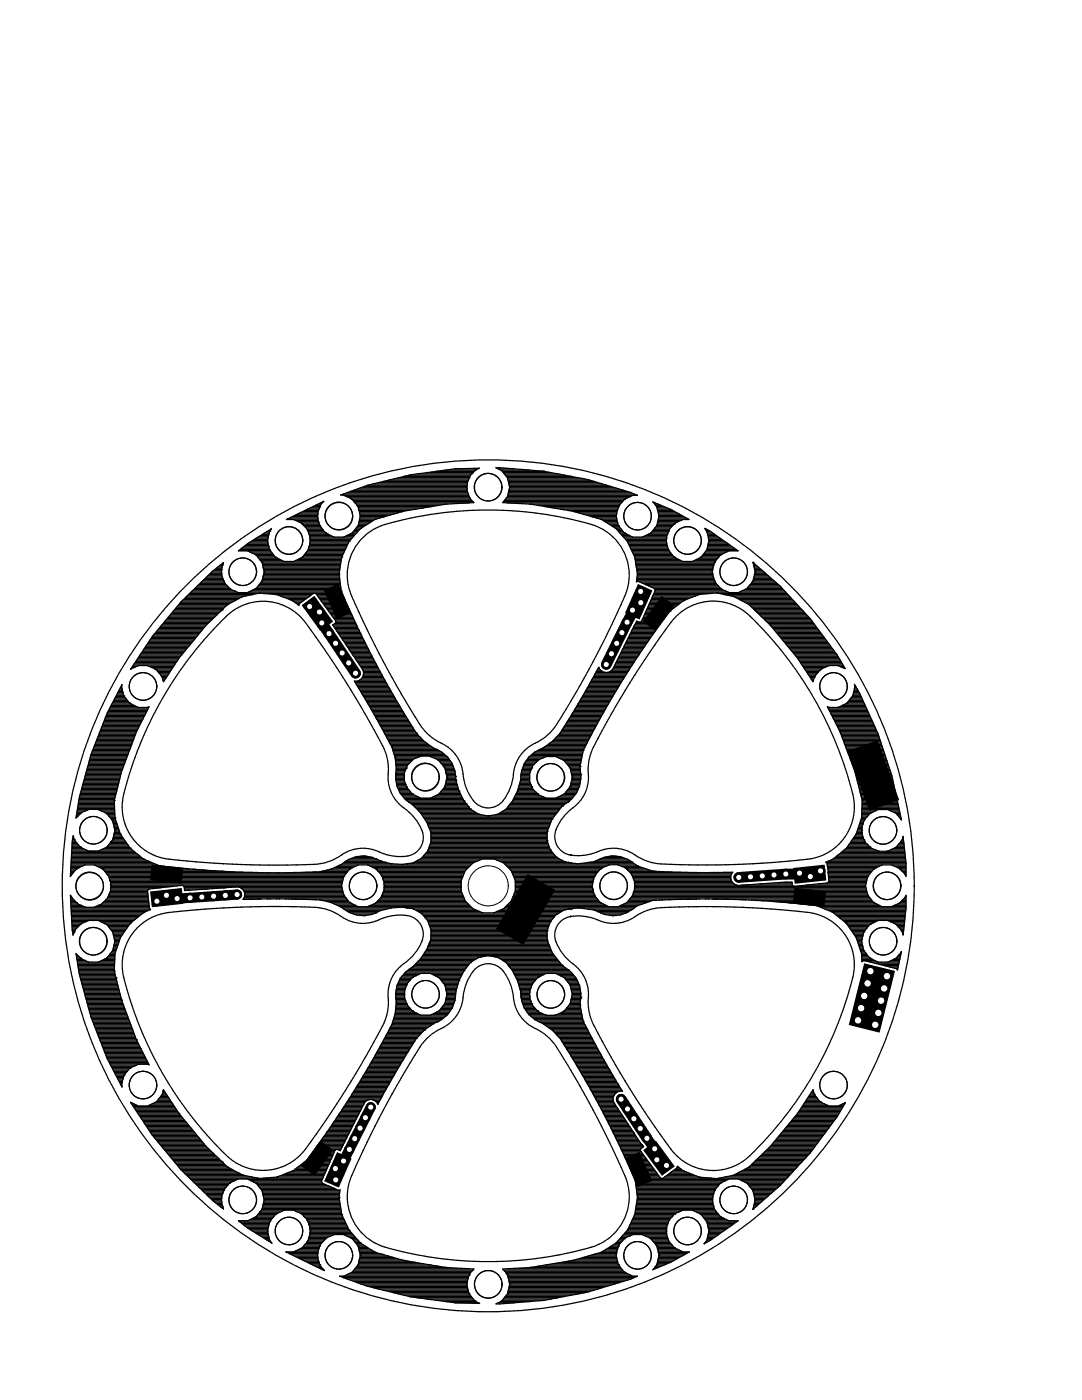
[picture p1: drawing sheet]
<svg xmlns="http://www.w3.org/2000/svg" width="216mm" height="279mm" viewBox="0 0 216 279" stroke-linecap="round" stroke-linejoin="round" font-family="sans-serif">
<g fill="none" stroke="#000" stroke-width=".2">
<circle cx="97.4" cy="97.2" r="2.75"/>
<circle cx="48.4" cy="114.1" r="2.75"/>
<circle cx="57.7" cy="107.8" r="2.75"/>
<circle cx="67.6" cy="102.9" r="2.75"/>
<circle cx="127.2" cy="103" r="2.75"/>
<circle cx="137.2" cy="107.8" r="2.75"/>
<circle cx="146.4" cy="114.1" r="2.75"/>
<circle cx="28.5" cy="137" r="2.75"/>
<circle cx="166.3" cy="137" r="2.75"/>
<circle cx="84.8" cy="155" r="2.75"/>
<circle cx="109.8" cy="155.1" r="2.75"/>
<circle cx="17.9" cy="176.9" r="2.75"/>
<circle cx="18.6" cy="165.7" r="2.75"/>
<circle cx="72.5" cy="176.8" r="2.75"/>
<circle cx="97.4" cy="176.8" r="4"/>
<circle cx="122.5" cy="176.7" r="2.75"/>
<circle cx="176.2" cy="165.7" r="2.75"/>
<circle cx="177" cy="176.8" r="2.75"/>
<circle cx="18.6" cy="187.8" r="2.75"/>
<circle cx="84.9" cy="198.4" r="2.75"/>
<circle cx="109.9" cy="198.5" r="2.75"/>
<circle cx="176.2" cy="187.8" r="2.75"/>
<circle cx="28.5" cy="216.5" r="2.75"/>
<circle cx="166.3" cy="216.5" r="2.75"/>
<circle cx="48.4" cy="239.5" r="2.75"/>
<circle cx="146.4" cy="239.5" r="2.75"/>
<circle cx="57.7" cy="245.7" r="2.75"/>
<circle cx="67.6" cy="250.5" r="2.75"/>
<circle cx="97.4" cy="256.3" r="2.75"/>
<circle cx="127.2" cy="250.5" r="2.75"/>
<circle cx="137.2" cy="245.7" r="2.75"/>
</g>
<g fill="none" stroke="#000" stroke-width=".25">
<path d="M68.5 98.6h24.9M68.5 98.8h25M69.1 99.1h24.5M69.2 98.3h24.1M69.8 99.3h24M69.9 98.1h23.3M70.1 99.6h23.8M70.3 99.7h.1M70.3 99.7l.3 .4M70.4 99.8h23.7M70.6 97.8h22.6M71.3 97.6h21.9"/>
<path d="M72 97.3h21.2M72.7 97.1h20.5M73.4 96.8h19.8M74.4 96.6h18.8M75.5 96.3h17.7M76.5 96.1h16.8M77.5 95.8h16M78.6 95.6h14.9M79.6 95.3h14M80.6 95.1h13.2M81.6 94.8h12.3M83.3 94.6h10.8"/>
<path d="M85.1 94.3h9.3M87 94.1h7.6M88.9 93.8h6M90.8 93.6h4.5M90.8 93.6l4.9-.2-.8 .4M90.8 93.6l-8.8 1.2-8.7 2.1-5.3 1.9h.4l1.9 .9M93.6 95.4h.1M93.6 99.1l.8 1M93.6 95.4a4.3 4.3 0 0 0 0 3.7M93.6 99.1h.1M94.8 93.9h.1M94.8 93.9l-1 1-.2 .5"/>
<path d="M94.9 93.8l-.1 .1M99.4 93.6h3.2M99.9 93.8h5.9M100.1 93.9h.1M100.1 93.9l-1.1-.5a80.2 80.2 0 0 1 28.2 5.5h-.9l-1.5 .7M100.1 93.9l.7 .9M100.2 94.1h8.5M100.4 94.3h9.6M100.6 94.6h10.7M100.7 99.8h23.7M100.8 94.8l.5 .6M100.8 94.8h11.9"/>
<path d="M100.9 99.6h23.8M101 95.1h13M101.1 99.3h24.1M101.2 95.3h14.1M101.3 99.1h24.5M101.3 95.4h.1M101.3 95.4l.2 1M101.3 99.1h.1M101.3 99.1l-1 1.2 5.6 .3 8.4 1.4 5.7 1.6M101.3 95.6h15.4M101.3 98.8h25.8M101.4 95.8h16.3"/>
<path d="M101.4 98.6h25.1M101.4 96.1h17.1M101.4 98.3h24.5M101.5 96.3h17.9M101.5 96.4h.1M101.5 96.4l.2 .8M101.5 98h.1M101.5 98l23.7 .1M101.5 96.6h18.7M101.6 97.8h22.8M101.6 96.8h19.4M101.6 97.6h21.9"/>
<path d="M101.7 97.1h20.2M101.7 97.3h21M101.7 97.2h.1M101.7 97.2l-.4 1.9M124.6 99.7h.1M124.6 99.7l-1.2 1.5M124.8 99.6l-.2 .1M126.4 98.9h.1M36.3 119.9h10.5M36.6 119.7h10.6M36.8 119.4h10.9M37.1 119.2h11.1"/>
<path d="M37.4 118.9h11.7M37.6 118.7h12.7M37.9 118.4h13.6M38.1 118.2h9.2M38.4 117.9h8.4M38.6 117.7h7.6M38.9 117.4h6.9M39.2 117.2h6.4M39.4 116.9h5.9M39.7 116.7h5.4M39.9 116.4h5M40.2 116.2h4.6"/>
<path d="M40.4 115.9h4.2M40.7 115.7h3.8M41 115.4h3.5M41.2 115.2h3.2M41.5 114.9h2.8M41.7 114.7h2.6M42 114.4h2.2M42.3 114.2h1.9M42.5 113.9h1.7M42.8 113.7h1.5M43.2 113.4h1.1M43.5 113.2h.8"/>
<path d="M43.8 112.9h.6M44.1 112.7h.4M44.4 112.4h.2M44.6 116h.1M44.6 116a4.2 4.2 0 0 1 0-3.7l-2.1 1.7-6.4 6.2M44.6 116l.2 .2M44.8 116.2l1 1.2M45.8 117.4h.1M45.8 117.4l.1 .1a4 4 0 0 0 4.9 .1l.3-.2M47.6 109.9h6.3M48 109.6h5.8M48.3 109.4h5.4"/>
<path d="M48.4 119.1h.1M48.4 119.1l-3 1.6M48.6 109.1h5.1M48.9 108.9h4.7M49.2 108.6h4.3M49.6 108.4h3.9M49.6 118.2h18.6M49.8 110.1h4.3M50 108.1h3.4M50.1 117.9h18M50.4 110.4h3.9M50.4 107.9h3"/>
<path d="M50.7 117.7h17.3M50.8 107.6h2.6M50.9 110.6h3.6M51.1 110.8h.1M51.1 117.4h.1M51.1 110.8l1.2 1.4M51.1 117.4h16.9M51.2 107.4h2.3M51.2 110.9h3.5M51.3 117.2h16.7M51.4 111.1h3.5M51.5 116.9h16.4"/>
<path d="M51.6 107.1h1.9M51.6 111.4h3.7M51.7 116.7h16.2M51.8 118.4h.1M51.8 118.4l-3.4 .7M51.8 118.4l3.4 .3M51.8 111.6h4M51.9 116.4h16M52 106.9h1.6M52 111.9h4.4M52.1 116.2h15.8M52.2 112.1h15.8"/>
<path d="M52.3 112.2h.1M52.3 116h.1M52.3 112.2l.3 1.2M52.3 116l-1.2 1.4M52.3 115.9h15.5M52.3 112.4h15.7M52.4 115.7h15.4M52.4 118.4h10.1M52.4 112.7h15.5M52.4 106.6h1.3M52.4 115.4h15.4M52.4 112.9h15.5"/>
<path d="M52.5 115.2h15.2M52.5 113.2h15.4M52.6 113.4l.1 .7M52.6 114.9h15.1M52.6 113.4h15.2M52.6 114.7h15.1M52.6 113.7h15.2M52.7 114.4h15M52.7 113.9h15.1M52.7 114.2h15M52.7 114.1h.1M52.7 114.1l-.4 1.9"/>
<path d="M52.8 106.4h.9M53.2 106.1h.6M53.4 107.9l.1 .8M53.5 108.7l.3 1M53.6 105.9h.3M53.8 109.7h.1M53.8 106h.1M53.8 106l-.4 1.9M53.8 106l.3-.5-4.7 3-1.8 1.4h1.8l1.7 .9M53.8 109.7l1.2 1.5M54 105.6h.1M55 111.2h.1"/>
<path d="M55 111.2l1.7 .9h1.9l1.7-.9M55.2 118.7h.1M55.2 118.7l3.2 1.2M55.3 118.7h6.9M55.9 118.9h6M56.6 119.2h4.9M57.2 119.4h4M57.3 103.6h6.1M57.8 103.4h5.6M57.9 119.7h2.9M58.3 103.1h5.1M58.4 119.9h.1"/>
<path d="M58.4 119.9l1.2 .9 .1-.3 2.9-2.1h.4l4 5.5-.1 .4-.5 .4 .4 .6M58.5 119.9h2M58.8 102.9h4.6M58.9 111.9h9.2M58.9 103.9h4.6M59.3 102.6h4.1M59.5 111.6h8.6M59.6 104.1h4M59.9 102.4h3.5M60 111.4h8.1M60.1 104.4h3.6M60.3 104.6h.1"/>
<path d="M60.3 111.2h.1M60.3 104.6l.9 .9 .1 .3M60.4 104.6h3.3M60.4 102.1h3M60.4 111.1h7.8M60.6 110.9h7.7M60.6 104.9h3.2M60.8 110.6h7.6M60.8 105.1h3.2M60.9 101.9h2.6M61 110.4h7.6M61.1 105.4h3.1"/>
<path d="M61.2 110.1h7.5M61.3 105.6h3.1M61.3 105.8l.5 1.2 .1 .9M61.4 105.9h3.2M61.4 109.9h7.4M61.4 101.6h2.2M61.5 109.7h.1M61.5 109.7l-1.2 1.5M61.5 106.1h3.3M61.5 109.6h7.4M61.6 106.4h3.4M61.6 109.4h7.4"/>
<path d="M61.6 109.1h7.5M61.7 106.6h3.8M61.7 108.9h7.6M61.8 106.9h4.2M61.8 108.7l-.3 1M61.8 108.6h7.6M61.8 108.4h7.7M61.8 107.4h8.5M61.8 107.1h4.7M61.9 107.6h8.1M61.9 108.1h7.7M61.9 107.9h7.9"/>
<path d="M61.9 107.9l-.1 .8M61.9 101.4h1.8M62.4 101.1h1.4M62.9 118.4h5.4M63 100.9h1M63.2 118.7h5.2M63.4 118.9h5.1M63.4 102.1v1.7l.4 1.1M63.5 100.6h.6M63.6 119.2h5M63.7 119.4h5M63.8 104.9h.1"/>
<path d="M63.8 101.2h.1M63.8 101.2l.3-.6 .5-.6-7.5 3.7a3.5 3.5 0 0 1 3.2 .9M63.8 104.9l1.2 1.5M63.8 101.2l-.4 .9M63.9 119.7h4.9M64 100.4h.3M64.1 119.9h4.8M64.5 100.1h.1M65 106.4h.1M65 106.4l1.7 .8h1.9l1.7-.8M67.6 114.6h.1M67.6 114.6l.5 3.4"/>
<path d="M68.1 118h.1M68.1 118l.6 1.3M68.2 111.2h.1M68.2 111.2l-.6 3.4M68.7 119.3l.2 .5M68.7 119.3h.1M68.7 107.1h1.8M68.9 119.8h.1M68.9 119.8l.5 1.2M69.2 106.9h1.5M69.7 108.1h.1M69.7 108.1l-1.5 3.1"/>
<path d="M69.8 106.6h1.1M70.3 106.4h.8M70.3 106.4h.1M70.5 106.1h.9M70.6 100.1h23.8M70.6 100.1l.9 1.1M70.7 105.9h.9M70.9 100.4h22.8M70.9 105.6h.9M71.1 105.4h1M71.1 100.6h18.1M71.2 100.9h16.3"/>
<path d="M71.3 105.1h1.2M71.4 101.1h14.6M71.5 101.2h.1M71.5 104.9h.1M71.5 101.2l.1 .7M71.5 104.9l-1.2 1.5M71.5 104.9h1.4M71.5 101.4h13M71.5 104.6h1.8M71.6 101.6h11.4M71.6 104.4h2.1M71.6 101.9h9.9"/>
<path d="M71.6 101.9l.1 .2M71.6 104.1h2.5M71.7 103.9h2.8M71.7 102.1h8.6M71.7 102.1l.2 .9M71.7 103.8h.1M71.7 102.4h7.7M71.8 103.6h3.2M71.8 102.6h6.7M71.8 103.4h4.1M71.9 102.9h5.7M71.9 103.1h4.8"/>
<path d="M71.9 103h.1M71.9 103l-.4 1.9M71.9 105.5h.1M71.9 105.5l-2.2 2.6M72.1 107.6a11.3 11.3 0 0 1 6.2-3.3 74.3 74.3 0 0 1 40.7 .7 10.5 10.5 0 0 1 5.7 13.9 175.6 175.6 0 0 1-14.5 26.8l-1.6 1.5-1.2 .8a7.8 7.8 0 0 0-5 7.2 9 9 0 0 1-2.8 5.4 4 4 0 0 1-5.9-2l-.9-2-.3-1.4a7.8 7.8 0 0 0-5.1-7.2 11.3 11.3 0 0 1-4.6-5 179.7 179.7 0 0 1-13.1-25.2 10.5 10.5 0 0 1 2.4-10.2zM74.8 103.6h.1M74.8 103.6l-2.9 1.9M76.2 103.3h.1M94.4 100.1l.1 .2-5.5 .3-8.4 1.4-5.8 1.6M100.5 100.1h23.7M101.1 100.4h22.9M105.7 100.6h18"/>
<path d="M107.3 100.9h16.3M108.8 101.1h14.6M110.3 101.4h13M111.8 101.6h11.5M113.3 101.9h9.9M114.6 102.1h8.5M115.5 102.4h7.6M116.3 102.6h6.7M117.2 102.9h5.8M118.1 103.1h4.9M118.6 103.3h.1M119 103.4h4"/>
<path d="M119.9 103.6h3.2M120 103.6h.1M120 103.6l2.9 1.9M120.3 103.9h2.8M120.7 104.1h2.5M121.1 104.4h2.2M121.5 104.6h1.8M121.9 104.9h1.5M122.3 105.1h1.3M122.7 105.4h1M122.9 105.5h.1M122.9 105.5l2.3 2.6"/>
<path d="M123 105.6h1M123.3 105.9h.9M123.4 104.9h.1M123.4 101.2h.1M123.4 101.2a4.3 4.3 0 0 0 0 3.7M123.4 104.9l.3 .5M123.5 106.1h.9M123.7 105.4l.3 .2M123.7 106.4h.9M123.9 106.6h1.2M124 105.6l.6 .8M124.1 106.9h1.5"/>
<path d="M124.4 107.1h1.7M124.6 106.4h.1M124.6 106.4l.3 .1M124.6 107.4h8.4M124.8 107.6h8.2M124.9 106.5h.1M125 107.9h7.9M125.2 108.1h.1M125.2 108.1l1.5 3.1M125.2 108.1h7.8M125.3 108.4h7.7M125.5 108.6h7.5"/>
<path d="M125.6 108.9h7.5M125.7 109.1h7.5M125.8 109.4h7.5M125.9 109.6h7.4M126.1 109.9h7.4M126.2 110.1h7.4M126.3 110.4h7.6M126.4 110.6h7.7M126.5 110.9h7.8M126.6 111.1h7.9M126.7 111.2h.1M126.7 111.2l.5 3.4"/>
<path d="M126.7 111.4h8.2M126.7 111.6h8.7M126.8 111.9h9.1M126.8 112.1h15.8M126.9 112.4h15.6M126.9 112.7h15.6M126.9 112.9h15.5M127 113.2h15.3M127 113.4h15.2M127 115.9h15.5M127.1 113.7h15.1M127.1 115.7h15.4"/>
<path d="M127.1 115.4h15.3M127.1 113.9h15.1M127.1 115.2h15.2M127.1 114.2h15M127.1 114.9h15.1M127.2 114.4h15M127.2 114.7h15M127.2 114.6h.1M127.2 114.6l-.2 1.5 .3-.1 3.3 1.5 .1 .4-2.7 6.1-.4 .2-.5-.2-.6 1M127.7 116.2h15M128.2 116.4h14.7M128.3 107.1h4.7"/>
<path d="M128.8 116.7h14.3M128.8 106.9h4.3M129.3 106.6h3.9M129.4 116.9h13.9M129.8 119.9h6.5M129.9 106.4h3.4M129.9 106.4h.1M129.9 106.4a4 4 0 0 1-5 .1M129.9 119.7h7M129.9 117.2h13.6M130 119.4h7.5M130.1 106.1h3.2"/>
<path d="M130.2 119.2h8M130.3 118.9h8.5M130.3 105.9h3.2M130.4 118.7h9.1M130.4 100.4h.3M130.5 105.6h3.1M130.5 118.4h11.5M130.5 117.4h13.2M130.6 118.2h14.7M130.7 117.7h13.4M130.7 100.6h.6M130.7 105.4h3.1"/>
<path d="M130.7 117.9h14M130.8 100.9h1.1M130.9 105.1h3.1M131 101.1h1.5M131.1 101.2h.1M131.1 104.9h.1M131.1 101.2l-.8-1 3.6 1.5 3.6 2a3.5 3.5 0 0 0-3 .9M131.1 101.2l.1 .7M131.1 104.9l-1.2 1.5M131.1 104.9h3.2M131.1 101.4h2M131.1 104.6h3.4"/>
<path d="M131.2 101.6h2.5M131.2 104.4h3.6M131.2 101.9h3M131.2 101.9l.3 1.1M131.2 104.1h4.1M131.3 102.1h3.3M131.3 103.9h4.6M131.4 102.4h3.7M131.4 103.6h6M131.4 102.6h4.2M131.4 103.4h5.5M131.5 102.9h4.5"/>
<path d="M131.5 103.1h5M131.5 103h.1M131.5 103l-.4 1.9M132.9 107.9l.1 .8M133 108.7l.4 1M133.4 109.7h.1M133.4 106h.1M133.4 106l-.5 1.9M133.4 109.7l1.1 1.5M134.5 111.2h.1M134.5 104.6h.1M134.5 104.6l-.8 .9-.3 .5"/>
<path d="M134.5 111.2l1.7 .9h1.9l1.8-.9M136.4 119.9h.1M136.4 119.9l-2.7 2M138.5 111.9h4.3M139 111.6h4M139.5 111.4h3.7M139.6 118.6h.1M139.6 118.6l-3.2 1.3M139.9 111.2h.1M139.9 111.1h3.5M140.1 110.9h3.5M140.3 110.6h3.7"/>
<path d="M140.5 110.4h4M140.7 105.4l1 .6 5.6 3.9h-1.9l-1.7 .9M140.7 105.4v.1M140.7 105.5l.3 .5M140.7 110.1h4.3M140.8 105.6h.2M140.9 105.9h.5M140.9 109.9h6.3M141 106h.1M141 109.7h.1M141 106l.5 1.9M141 109.7l-1.1 1.5"/>
<path d="M141.1 106.1h.8M141.1 109.6h5.8M141.1 106.4h1.1M141.1 109.4h5.4M141.2 106.6h1.4M141.2 109.1h4.9M141.2 108.9h4.6M141.3 106.9h1.6M141.3 108.7l-.3 1M141.3 108.6h4.1M141.3 107.1h2M141.4 107.4h2.2"/>
<path d="M141.4 108.4h3.7M141.4 107.6h2.6M141.4 108.1h3.3M141.5 107.9h2.9M141.5 107.9h.1M141.5 107.9l-.2 .8M142.4 112.9l-.3 1.2 .5 1.9M142.6 116h.1M142.6 112.2h.1M142.6 116l1.1 1.4M142.6 112.2l-.2 .7M143 118.3h.1"/>
<path d="M143 118.3l-3.4 .3M143 118.3l3.4 .7M143.4 118.4h13.6M143.7 117.4h.1M143.7 110.8h.1M143.7 117.4l1 .5M143.7 110.8l-1.1 1.4M144.7 118.7h12.5M145.9 118.9h11.6M146.4 119h.1M146.4 119l3 1.6M146.7 119.2h11"/>
<path d="M147.2 119.4h10.7M147.5 118.2h9.3M147.6 119.7h10.6M148.1 117.9h8.4M148.1 119.9h10.3M148.6 117.7h7.7M149.1 117.4h.1M149.1 117.4l-.4 .2a3.8 3.8 0 0 1-4 .3M149.1 117.4h7M149.3 117.2h6.5M149.5 116.9h6.1M149.7 116.7h5.6"/>
<path d="M149.9 116.4h5.1M150.1 116.2h4.6M150.2 112.2a77.3 77.3 0 0 1 18.4 21.2 4.1 4.1 0 0 0-4.7 .2l-.2 .1M150.2 112.2h.1M150.2 116h.1M150.2 112.2l.5 1.9M150.2 116l-1.1 1.4M150.3 115.9h4.1M150.3 112.4h.1M150.3 115.7h3.9M150.3 112.7h.4M150.4 115.4h3.5"/>
<path d="M150.4 112.9h.6M150.4 115.2h3.2M150.5 113.2h.8M150.5 114.9h2.8M150.5 113.4h1.1M150.5 114.7h2.5M150.6 113.7h1.3M150.6 114.4h2.1M150.6 113.9h1.6M150.7 114.2h1.7M150.7 114.1h.1M150.7 114.1l-.5 1.9"/>
<path d="M22.7 139.8h2.7M22.9 139.5h2.3M23 139.3h2M23.1 139h1.7M23.2 138.8h1.5M23.4 138.5h1.2M23.5 138.3h1M23.6 138h.9M23.8 137.7h.6M23.9 137.5h.5M24 137.2h.3M24.2 137h.1"/>
<path d="M24.3 136.7h.1M24.7 138.9h.1M24.7 138.9l-.4-1.9v-.4l-2.9 5.7M24.7 138.9l1.2 1.4M26.1 133.5h.1M26.3 133.2h.4M26.4 133h.9M26.6 132.7h8.2M26.8 132.5h8.2M26.9 132.2h8.2M27.1 132h8.2M27.3 131.7h8.2"/>
<path d="M27.4 131.5h8.2M27.6 131.2h8.2M27.7 132.8h.1M27.8 131h8.2M27.9 130.7h8.3M28.1 130.5h8.3M28.3 130.2h8.3M28.4 130h8.4M28.6 129.7h8.5M28.8 129.5h8.5M28.9 129.2h8.6M29.1 129h8.6"/>
<path d="M29.3 128.7h8.6M29.4 132.8h.1M29.4 128.5h8.7M29.6 128.2h8.7M29.8 133h4.8M29.8 128h8.7M29.9 127.7h8.8M30.1 127.5h8.8M30.3 127.2h8.8M30.3 133.2h4.2M30.5 127h8.8M30.7 126.7h8.8"/>
<path d="M30.9 126.5h8.8M30.9 133.5h3.4M31.1 126.2h8.9M31.2 133.7h.1M31.2 133.7l1.2 1.5M31.2 133.7h2.9M31.3 126h8.9M31.4 134h2.6M31.5 125.7h8.9M31.7 134.2h2.1M31.7 125.5h8.9M31.9 125.2h8.9"/>
<path d="M31.9 134.5h1.8M32.1 134.7h1.4M32.1 124.9h8.9M32.2 135h1.1M32.3 124.7h8.9M32.4 135.2h.1M32.4 135.2h.8M32.5 135.5h.5M32.5 135.7h.3M32.5 124.4h9M32.6 136h.1M32.7 124.2h9"/>
<path d="M32.9 123.9h9.1M33.2 123.7h9.1M33.4 123.4h9.1M33.6 123.2h9.2M33.8 122.9h9.2M34 122.7h9.3M34.2 122.4h9.3M34.4 122.2h9.4M34.6 121.9h9.5M34.8 121.7h9.5M35 121.4h9.6M35.2 121.2h9.6"/>
<path d="M35.4 120.9h9.7M35.7 120.7h9.7M35.9 120.4h9.9M36.1 120.2h10.2M36.1 120.2l-5.7 6.8-4.3 6.6a4.1 4.1 0 0 1 4.8-.1l.3 .2M43.7 124.4a11.2 11.2 0 0 1 9.8-4.4 11.1 11.1 0 0 1 8.5 5.7 175.8 175.8 0 0 1 14.9 24.4 17.3 17.3 0 0 1 .6 5.8 7.8 7.8 0 0 0 3.7 5.8 8.4 8.4 0 0 1 3.3 5.4 4 4 0 0 1-4.6 3.8 12.1 12.1 0 0 1-5.3-1.3 7.7 7.7 0 0 0-7.1 1.5 11.3 11.3 0 0 1-6.6 1.5 180.2 180.2 0 0 1-28.4-1.3 10.5 10.5 0 0 1-7.8-12.8 75 75 0 0 1 19-34.1zM44.1 121.9h.1M44.4 121.7h.1M45.4 120.7h.1M45.4 120.7l-4.3 4.1-5.4 6.6-3.1 4.6-.2-.8M58.8 120.2h1.3M59.1 120.4h.7"/>
<path d="M59.5 120.7h.2M64.3 120.2h4.8M64.5 120.4h4.7M64.6 120.7h4.7M64.8 120.9h4.6M65 121.2h4.5M65.2 121.4h4.4M65.4 121.7h4.3M65.6 121.9h4.2M65.7 122.2h4.3M65.9 122.4h4.2M66.1 122.7h4.1"/>
<path d="M66.3 122.9h4M66.4 124.7h4.7M66.5 123.2h3.9M66.5 124.9h4.7M66.7 123.4h3.8M66.7 125.2h4.7M66.8 124.4h4.2M66.8 125.3h.1M66.8 125.3l.3 .5M66.8 123.7h3.8M66.9 125.5h4.6M67 124.2h3.9"/>
<path d="M67 123.9h3.8M67.1 125.7h4.5M67.1 125.8h.1M67.1 125.8l5.3 7.9M67.2 126h4.5M67.4 126.2h4.4M67.6 126.5h4.4M67.7 126.7h4.4M67.9 127h4.3M68.1 127.2h4.2M68.2 127.5h4.2M68.4 127.7h4.2"/>
<path d="M68.6 128h4.1M68.7 128.2h4.1M68.9 128.5h4M69.1 128.7h4M69.2 129h4M69.4 121h.1M69.4 121l.2 .5M69.4 129.2h3.9M69.6 129.5h3.8M69.6 121.5h.1M69.6 121.5l.8 1.7M69.8 129.7h3.8"/>
<path d="M69.9 130h3.8M70.1 130.2h3.7M70.3 130.5h3.7M70.4 123.2h.1M70.4 123.2l.5 1.1M70.4 130.7h3.7M70.6 131h3.6M70.7 136h6.2M70.8 131.2h3.5M70.9 136.2h6.2M70.9 131.5h3.6M70.9 124.3h.1"/>
<path d="M70.9 124.3l.3 .5M71.1 136.5h6.1M71.1 131.7h3.5M71.2 124.8h.1M71.2 124.8l.5 1.2M71.2 136.7h6.1M71.2 136.8h.1M71.2 136.8l.3 .5M71.3 132h3.4M71.4 137h6.1M71.4 132.2h3.5M71.5 137.2h6.1"/>
<path d="M71.5 137.3h.1M71.5 137.3l.7 1M71.6 132.5h3.4M71.7 137.5h6.1M71.7 126h.1M71.7 126l.1 .2M71.7 135.7h5.1M71.8 132.7h3.3M71.8 137.7h6.1M71.8 126.2l.2 .3M71.9 133h3.4M72 126.5h.1"/>
<path d="M72 138h6M72 126.5l.5 1.1M72.1 135.5l-.5 .4h-.9l.5 .9M72.1 135.5h4.5M72.1 133.2h3.3M72.1 138.3h6.1M72.2 138.3h.1M72.2 138.3l.9 1.6M72.3 135.2h4.2M72.3 133.5h3.2M72.3 138.5h6M72.4 138.8h6.1"/>
<path d="M72.4 135h4M72.4 133.7h3.3M72.4 133.7l.2 .7-.2 .6M72.4 135l-.3 .5M72.5 134.7h3.7M72.5 134h3.3M72.5 127.6h.1M72.5 127.6l.3 .5M72.5 134.5h3.6M72.5 134.2h3.4M72.6 139h6M72.7 139.3h6.1"/>
<path d="M72.8 128.1h.1M72.8 128.1l.5 1.1M72.9 139.5h6M73 139.8h6.1M73.1 139.9h.1M73.1 139.9l.3 .5M73.3 129.2h.1M73.3 129.2l1.1 2.2M74.4 131.4h.1M74.4 131.4l.6 1.1M75 132.5h.1M75 132.5l.3 .5"/>
<path d="M75.3 133l.6 1.1M75.9 134.1h.1M75.9 134.1l.3 .5M76.2 134.6h.1M76.2 134.6l.6 1.1M76.8 135.7h.1M76.8 135.7l.1 .3M76.9 136l.1 .2M77 136.2l.9 1.6M77.9 137.8h.1M77.9 137.8l.7 1.1M78.6 138.9h.1"/>
<path d="M78.6 138.9l.9 1.6M115.8 139.8h6M115.9 139.5h6.1M116 139.4l-.6 1.1M116 139.4h.1M116.1 139.3h6M116.2 139h6M116.3 138.9l-.3 .5M116.3 138.9h.1M116.4 138.8h6M116.5 138.5h6M116.7 138.3h6"/>
<path d="M116.8 138h6M116.9 137.8l-.6 1.1M116.9 137.8h.1M116.9 137.7h6.1M117.1 137.5h6M117.2 137.3l-.3 .5M117.2 137.3h.1M117.2 137.2h6.1M117.4 137h6M117.5 136.7h6.1M117.7 136.5h6.1M117.8 136.2h6.1"/>
<path d="M117.8 136.2l-.6 1.1M117.8 136.2h.1M117.9 136h6.2M118 136l-.2 .2M118.1 135.7h6.1M118.1 135.7l-.1 .3M118.1 135.7h.1M118.2 135.5h6.2M118.3 135.2h6.2M118.5 135h6.2M118.6 134.7h6.2M118.7 134.6l-.6 1.1"/>
<path d="M118.7 134.6h.1M118.8 134.5h6.2M118.9 134.2h6.3M119 134.1l-.3 .5M119 134.1h.1M119 134h1.2M119.2 133.7h.7M119.3 133.5h.3M119.4 133.2h.1M121.7 140l-.3 .5M121.7 140h.1M121.8 134h3.5"/>
<path d="M122.1 133.7h3.4M122.3 138.9l-.6 1.1M122.3 138.9h.1M122.3 133.5h3.3M122.4 133.2h3.4M122.6 133h3.4M122.6 138.4l-.3 .5M122.6 138.4h.1M122.7 132.7h3.4M122.8 132.5h3.5M122.9 132.2h3.6M123.1 132h3.5"/>
<path d="M123.2 131.7h3.6M123.2 137.3l-.6 1.1M123.2 137.3h.1M123.3 131.5h3.6M123.4 131.2h3.7M123.5 131h3.8M123.5 136.8l-.3 .5M123.6 136.8h-.1M123.7 130.7h3.7M123.8 130.5h3.8M123.9 130.2h3.9M124 130h4"/>
<path d="M124.2 129.7h3.9M124.2 135.8l-.6 1M124.2 135.8h.1M124.3 129.5h4M124.4 129.2h4.1M124.5 135.3l-.3 .5M124.5 129h4.1M124.7 128.7h4.1M124.8 128.5h4.2M124.9 128.2h4.2M125 128h4.3M125.2 127.7h4.3"/>
<path d="M125.2 134.2l-.7 1.1M125.3 127.5h4.4M125.4 127.2h4.4M125.5 133.7l-.3 .5M125.5 133.7h.1M125.5 127h4.5M125.7 126.7h4.5M125.8 126.5h4.6M125.9 126.2h4.7M126 126h4.7M126.1 125.7h4.8M126.2 132.7l-.7 1"/>
<path d="M126.2 132.7h.1M126.3 125.5h4.8M126.4 125.2h4.9M126.5 132.2l-.3 .5M126.5 132.2h.1M126.5 125l-4.2 8.6a1.59 1.59 0 0 1-2.8-.5l-.5 1M126.5 124.9h4.9M126.7 124.7h4.9M126.8 124.4h5M126.9 124.2h5.1M128 123.9h4.2M128.1 123.7h4.3"/>
<path d="M128.2 129.6l-1.7 2.6M128.2 129.6h.1M128.3 123.4h4.3M128.4 123.2h4.3M128.5 122.9h4.4M128.5 129.1l-.3 .5M128.5 129.1h.1M128.6 122.7h4.5M128.7 122.4h4.6M128.8 122.2h4.7M128.9 121.9h4.8M129 121.7h5"/>
<path d="M129.1 121.4h5.2M129.2 128.1l-.7 1M129.2 128.1h.1M129.3 121.2h5.4M129.4 120.9h5.6M129.5 120.7h5.8M129.6 120.4h6M129.7 120.2h6.3M130.3 126.6l-1.1 1.5M130.3 126.6h.1M130.6 126.1l-.3 .5M130.7 126.1h-.1"/>
<path d="M131.4 125.1l-.7 1M131.4 125v.1M131.7 124.6l-.3 .4M131.7 124.6h.1M132.5 123.6l-.8 1M132.5 123.6h.1M133.7 121.9h.1M133.7 121.9l-1.2 1.7M135.2 122.8a10.5 10.5 0 0 1 14.4 .1 73.7 73.7 0 0 1 20.8 37.1 10.5 10.5 0 0 1-9.3 11.5 169.4 169.4 0 0 1-30.5 .8 13.6 13.6 0 0 1-5-2.3 8.2 8.2 0 0 0-7.3 .3 8.3 8.3 0 0 1-5.7-.1 4 4 0 0 1-1-5.9l1.7-2.2a9.3 9.3 0 0 0 3.8-4.6 15.7 15.7 0 0 0 .3-4.6l.3-2a74.8 74.8 0 0 1 6.1-11.5l2.8-4.6a154.3 154.3 0 0 1 7.9-11.3zM148.6 120.2h10M149.1 120.4h9.8M149.4 120.6h.1"/>
<path d="M149.4 120.6l1.3 1.2M149.5 120.7h9.6M149.7 120.9h9.6M150 121.2h9.5M150.3 121.4h9.5M150.5 121.6h.1M150.5 121.7h9.5M150.7 121.8h.1M150.7 121.8l.2 .2M150.8 121.9h9.4M150.9 122h.1M150.9 122l2.8 2.8"/>
<path d="M151 122.2h9.5M151.3 122.4h9.4M151.6 122.7h9.3M151.8 122.9h9.4M152.1 123.2h9.3M152.3 123.4h9.3M152.6 123.7h9.2M152.9 123.9h9.1M153.1 124.2h9.1M153.4 124.4h9M153.6 124.7h9M153.7 124.8h.1"/>
<path d="M153.7 124.8l5.4 6.5 3.1 4.8 .3-.9M153.9 124.9h8.9M154.1 125.2h8.8M154.3 125.5h8.8M154.5 125.7h8.8M154.7 126h8.8M154.9 126.2h8.8M155.1 126.5h8.8M155.3 126.7h8.8M155.5 127h8.8M155.7 127.2h8.7M155.9 127.5h8.7"/>
<path d="M156.1 127.7h8.7M156.3 128h8.7M156.6 128.2h8.6M156.8 128.5h8.6M157 128.7h8.6M157.2 129h8.5M157.4 129.2h8.5M157.6 129.5h8.5M157.8 129.7h8.5M158 130h8.5M158.2 130.2h8.5M158.4 130.5h8.5"/>
<path d="M158.6 130.7h8.4M158.8 131h8.4M159 131.2h8.3M159.2 131.5h8.3M159.4 131.7h8.2M159.6 132h8.2M159.7 132.2h8.2M159.9 132.5h8.2M160 132.7h8.2M160.2 133h4.9M160.4 133.2h4.1M160.5 133.5h3.5"/>
<path d="M160.7 133.7h2.9M160.9 134h2.5M161 134.2h2.2M161.2 134.5h1.7M161.4 134.7h1.4M161.5 135h1.1M161.7 135.2h.7M161.9 135.5h.5M162 135.7h.3M162.2 136h.1M162.5 135.2h.1M163.2 134.2l-.7 1"/>
<path d="M163.7 133.7h.1M163.7 133.7l-.5 .5M165.5 132.8h.1M167.2 132.8h.1M167.6 133h.8M168.1 133.2h.4M169.5 139.8h2.7M169.7 139.5h2.3M169.9 139.3h2M170.1 139h1.7M170.2 138.9h.1M170.2 138.9l-1.2 1.4"/>
<path d="M170.2 138.8h1.5M170.2 138.5h1.4M170.3 138.3h1.2M170.4 138h.9M170.5 137.7h.7M170.5 137.5h.5M170.5 136.7h.1M170.5 137.2h.4M170.6 137h.1M170.6 137l-.1-.4 1 1.7 3.7 8.1 2.8 8.4M170.6 137l-.4 1.9M15.7 159.8h7.1"/>
<path d="M15.8 159.6h7M15.8 159.3h7.1M15.8 159.1h7.2M15.9 158.8h7.1M16 158.6h7.1M16.1 158.3h7.1M16.1 158.1h7.1M16.2 157.8h7.1M16.3 157.6h7M16.3 157.3h7.1M16.4 157.1h7.1M16.5 156.8h7"/>
<path d="M16.5 156.6h7.1M16.6 156.3h7.1M16.7 156.1h7M16.7 155.8h7.1M16.8 155.6h7.1M16.9 155.3h7M16.9 155.1h7.1M17 154.8h7M17.1 154.6h7M17.1 154.3h7.1M17.2 154.1h7M17.3 153.8h7"/>
<path d="M17.4 153.6h7M17.4 153.3h7.1M17.5 153.1h7.1M17.6 152.8h7.1M17.6 152.6h7.2M17.7 152.3h7.2M17.8 152.1h7.2M17.8 151.8h7.3M17.9 151.6h7.3M18 151.3h7.3M18 151.1h7.3M18.1 150.8h7.3"/>
<path d="M18.2 150.6l-2.4 8.5-.6 4.2 .8-.9M18.2 150.6h7.3M18.3 150.3h7.3M18.4 150h7.3M18.5 149.8h7.3M18.6 149.5h7.3M18.7 149.3h7.3M18.8 149h7.3M18.9 148.8h7.3M19 148.5h7.3M19.1 148.3h7.3M19.2 148h7.3"/>
<path d="M19.3 147.8h7.3M19.4 147.5h7.3M19.5 147.3h7.3M19.6 147h7.2M19.6 146.8h7.3M19.7 146.5h7.3M19.8 146.3h7.3M19.9 146h7.3M20 145.8h7.4M20.1 145.5h7.4M20.2 145.3h7.4M20.3 145h7.4"/>
<path d="M20.4 144.8h7.5M20.5 144.5h7.5M20.6 144.3h7.5M20.7 144h7.5M20.8 143.8h7.6M20.9 143.5h7.6M21 143.3h7.6M21.1 143h7.6M21.2 142.8h7.7M21.3 142.5h7.7M21.4 142.3l-3.2 8.3M21.4 142.3h7.7"/>
<path d="M21.5 142h7.8M21.7 141.8h7.7M21.8 141.5h7.7M21.9 141.3h7.7M22.1 141h5.1M22.2 140.8h4.5M22.3 140.5h3.9M22.5 140.3h3.3M22.6 140h3M22.8 159.8h.1M22.8 159.8l.1 3.4M25.9 140.3h.1"/>
<path d="M25.9 140.3l1.7 .9h1.9l.2-.2-2.5 5-2.9 8-1.5 5.8M73.2 140h6M73.3 140.3h6.1M73.4 140.4h.1M73.4 140.4l.6 1.1M73.5 140.5h6M73.6 140.8h6.1M73.8 141h6M73.9 141.3h6.1M74 141.5h.1M74 141.5l.2 .2M74.1 141.5h6"/>
<path d="M74.2 141.7l.1 .3M74.2 141.8h6.1M74.3 142h.1M74.3 142l.6 1.1M74.3 142h6.1M74.5 142.3h6.1M74.6 142.5h6.1M74.8 142.8h6.1M74.9 143h6.1M74.9 143.1h.1M74.9 143.1l.9 1.6M75.1 143.3h6.1"/>
<path d="M75.2 143.5h6.1M75.3 143.8h6.2M75.5 144h6.1M75.6 144.3h6.2M75.7 144.5h6.3M75.8 144.7h.1M75.8 144.7l.3 .5M75.9 144.8h6.2M76 145h6.3M76.1 145.2h.1M76.1 145.2l.6 1.1M76.2 145.3h6.2"/>
<path d="M76.3 145.5h6.3M76.4 145.8h6.3M76.6 146h6.3M76.7 146.3h.1M76.7 146.3l.3 .5M76.7 146.3h6.4M76.8 146.5h6.5M77 146.8h6.5M77 146.8h.1M77 146.8l.8 1.6M77.1 147h6.7M77.2 147.3h6.8"/>
<path d="M77.4 147.5h6.8M77.5 147.8h7M77.6 148h7.1M77.8 148.3h7.3M77.8 148.4h.1M77.8 148.4l.4 .7M77.9 148.5h7.5M78 148.8h7.8M78.2 149h7.9M78.2 149.1h.1M78.2 149.1l.7 2.2M78.3 149.3h8.2"/>
<path d="M78.3 149.5h8.8M78.4 149.8h9.2M78.5 150h9.6M78.6 150.3h9.8M78.6 150.6h10.1M78.7 150.8h10.3M78.8 151.1h4.8M78.9 151.3h.1M78.9 151.3l.2 2.2M78.9 151.3h4.1M78.9 151.6h3.6M78.9 151.8h3.3"/>
<path d="M78.9 152.1h3M79 155.3h1.7M79 155.1h1.7M79 152.3h2.7M79 154.8h1.7M79 154.6v.8l.2 1.5 .7 1.4M79 154.6h1.7M79 152.6h2.4M79 155.6h1.7M79 154.3h1.7M79 154.3h.1M79 152.8h2.3"/>
<path d="M79 154.1h1.8M79 155.8h1.7M79 153.1h2.2M79 153.8h1.9M79.1 153.3h2M79.1 153.6h1.9M79.1 156.1h1.7M79.1 153.5h.1M79.1 153.5l-.1 1.1M79.1 156.3h1.8M79.2 156.6h1.8M79.2 156.8h1.8"/>
<path d="M79.3 157.1h1.8M79.4 157.3h1.9M79.5 140.5h.1M79.5 140.5l.3 .5M79.5 157.6h2M79.6 157.8h2.1M79.8 158.1h2.1M79.8 141h.1M79.8 141l.6 1M79.9 158.3h2.2M79.9 158.3l1 1.2 .6 .5M80.1 158.6h2.4"/>
<path d="M80.3 158.8h2.7M80.4 142h.1M80.4 142l.2 .3M80.5 159.1h3M80.6 142.3l.1 .2M80.7 155.9l.4 1.1M80.7 159.3h11.6M80.7 142.5h.1M80.7 142.5l.7 1.1M80.9 159.6h11.5M81.1 153.3h.1M81.1 157h.1"/>
<path d="M81.1 157l1.2 1.5M81.3 159.8h11.3M81.4 143.6h.1M81.4 143.6l.3 .5M81.7 144.1h.1M81.7 144.1l.6 1M82.3 158.5h.1M82.3 158.5l1.7 .8h1.9l1.7-.8M82.3 145.1h.1M82.3 145.1l.3 .5M82.6 145.6h.1M82.7 145.6l.4 .7"/>
<path d="M83.1 146.3h.1M83.1 146.3a12.2 12.2 0 0 0 5 3.8 6.3 6.3 0 0 1 2.9 5.6M85.9 151h.1M85.9 151a4.2 4.2 0 0 0-5.2 4.9M85.9 151l1.7 .8M86.1 151.1h3.2M86.3 159.1h5.9M86.7 151.3h2.8M86.8 158.8h5.3M87.1 149.6h.1M87.2 151.6h2.5M87.4 158.6h4.5"/>
<path d="M87.6 151.8h.1M87.6 158.5h.1M87.6 151.8l1.2 1.5M87.6 151.8h2.2M87.7 158.3h4.1M87.8 152.1h2.2M87.9 158.1h3.8M88 152.3h2.2M88.1 157.8h3.5M88.2 152.6h2.1M88.3 157.6h3.2M88.4 152.8h2"/>
<path d="M88.5 157.3h2.9M88.6 153.1h1.9M88.7 157.1h2.7M88.8 153.3h.1M88.8 157h.1M88.8 153.3l.4 1.8M88.8 157l-1.2 1.5M88.8 153.3h1.8M88.8 156.8h2.5M88.8 153.6h1.9M88.9 156.6h2.3M88.9 153.8h1.9"/>
<path d="M88.9 156.3h2.2M89 154.1h1.8M89 156.1h2.1M89 154.2h.1M89 154.3h1.8M89 155.8h2M89.1 154.6h1.8M89.1 155.6h1.9M89.1 154.8h1.8M89.2 155.3h1.7M89.2 155.1h1.7M89.2 155.1h.1"/>
<path d="M89.2 155.1l-.4 1.9M90.9 154.9h.1M91 155.7h.1M91 155.7l.6 2.2M91.6 157.9h.1M91.6 157.9l1 1.9M92.6 159.8h.1M92.6 159.8l.7 1M102.3 159.8h.1M102.3 159.8l-.5 .7M102.3 159.8h11.3M102.4 159.6h11.5"/>
<path d="M102.5 159.3h11.6M102.7 159.1h5.8M102.8 158.8h5.1M102.9 158.6h4.5M103 158.3h4.1M103.2 158.1h3.7M103.3 157.9h.1M103.3 157.9l-1 1.9M103.3 157.8h3.4M103.4 157.6h3M103.4 157.3h2.9M103.5 157.1h2.6"/>
<path d="M103.6 156.8h2.4M103.6 156.6h2.3M103.7 156.3h2.1M103.8 156.1h1.9M103.8 155.8h1.9M103.9 155.7h.1M103.9 155.7l-.6 2.2M103.9 155.6h1.8M103.9 155.3h1.8M103.9 155.1h1.8M104 154.8h1.7M104 154.6h1.7"/>
<path d="M104 154.3h1.7M104.1 154.1h1.7M104.1 153.8h1.8M104.2 153.6h1.8M104.3 153.3h1.8M104.4 153.1h1.8M104.5 152.8h1.8M104.6 152.6h1.9M104.7 152.3h2.1M104.8 152.1h2.2M105 151.8h2.3M105.2 151.6h2.4"/>
<path d="M105.4 151.3h2.8M105.6 151.1h3.2M105.7 154.3v.8a3.1 3.1 0 0 0 .4 1.9M105.9 150.8h10.3M106.1 153.3h.1M106.1 157h.1M106.1 153.3l-.4 1M106.1 157l.1 .1M106.2 157.1l.1 .4 1 1M106.2 150.6h10M106.3 152.8l-.2 .5M106.5 150.3h9.8"/>
<path d="M106.8 150h9.5M107.1 152l-.8 .8M107.3 149.8h9.1M107.3 151.8h.1M107.3 158.5h.1M107.3 151.8l-.2 .2M107.3 151.8l.1-.1a5.3 5.3 0 0 1 3.5-.7l1.7 .8M107.3 158.5h.1a5.2 5.2 0 0 0 3.5 .8l1.7-.8M107.7 149.6h.1M107.8 149.5h8.7M108.3 149.3h8.3M108.4 149.2h.1"/>
<path d="M108.4 149.2a6.4 6.4 0 0 0-4.5 6.5M108.7 149h8M109.1 148.8h7.8M109.4 148.5h7.6M109.8 148.3h7.3M110.1 148h7.1M110.2 147.9h.1M110.2 147.9l-1.8 1.3M110.4 147.8h7M110.6 147.5h6.9M110.9 147.3h6.7M111.1 151.1h5"/>
<path d="M111.1 147h6.7M111.3 159.1h3.1M111.3 146.8h6.6M111.6 146.5h6.4M111.6 151.3h4.5M111.8 146.3h.1M111.8 146.3l-1.6 1.6M111.8 146.3h6.4M111.8 158.8h2.8M112 146h6.3M112.1 151.6h3.9M112.1 145.8h6.3"/>
<path d="M112.2 145.6l-.4 .7M112.2 145.6h.1M112.3 145.5h6.3M112.4 158.6h2.4M112.4 145.3h6.3M112.5 145.1l-.3 .5M112.5 145.1h.1M112.6 145h6.2M112.6 151.8h.1M112.6 158.5h.1M112.6 151.8l1.2 1.5M112.6 151.8h3.4"/>
<path d="M112.7 158.3h2.3M112.7 144.8h6.3M112.8 152.1h3.1M112.9 144.5h6.2M112.9 158.1h2.2M113 152.3h2.9M113.1 144.3h6.1M113.1 157.8h2.1M113.2 152.6h2.6M113.2 144h6.2M113.3 157.6h2M113.4 143.8h6.1"/>
<path d="M113.4 152.8h2.4M113.5 160h.1M113.5 160l-.3 .1M113.5 143.6l-1 1.5M113.5 143.6h.1M113.5 157.3h1.9M113.5 143.5h6.2M113.6 153.1h2.1M113.7 143.3h6.1M113.7 157.1h1.9M113.8 153.3h.1M113.8 157h.1"/>
<path d="M113.8 153.3l.4 1.8M113.8 157l-1.2 1.5M113.8 153.3h2M113.8 156.8h1.9M113.8 143h6.1M113.8 153.6h2M113.9 156.6h1.8M113.9 153.8h1.9M113.9 156.3h1.8M114 154.1h1.8M114 156.1h1.8M114 142.8h6.1"/>
<path d="M114 154.3h1.9M114 155.8h1.8M114.1 154.6h1.8M114.1 155.6h1.8M114.1 154.8h1.8M114.1 142.5l-.6 1.1M114.1 142.5h.1M114.1 142.5h6.1M114.2 155.3h1.7M114.2 155.1h1.7M114.2 155.1h.1M114.2 155.1l-.4 1.9"/>
<path d="M114.3 142.3l-.2 .2M114.3 142.3h6.1M114.4 142l-.1 .3M114.4 142h.1M114.4 142h6.1M114.6 141.8h6M114.7 141.5h6.1M114.9 141.3h6M115 141h6.1M115.1 141l-.7 1M115.1 141h.1M115.2 140.8h6"/>
<path d="M115.3 140.5h6.1M115.4 140.5l-.3 .5M115.4 140.5h.1M115.5 140.3h6M115.6 140h6.1M115.7 153h.1M115.7 153l.2 1.3M115.9 154.3v.3M115.9 154.3h.1M115.9 154.6h.1M115.9 154.6a6 6 0 0 1-2.4 5.4M116.4 149.8h.1"/>
<path d="M116.4 149.8l-.7 3.2M117 148.6l-.6 1.2M117 148.6h.1M117.1 148.3l-.1 .3M117.2 148l-.1 .3M118.7 145.3l-1.5 2.7M118.7 145.3h.1M119 144.8l-.3 .5M119.6 143.7l-.6 1.1M119.6 143.7h.1M119.8 143.2l-.2 .5M119.9 143.2h-.1"/>
<path d="M120.7 141.6l-.8 1.6M120.8 141.6h-.1M121.4 140.5l-.6 1.1M165.2 141.3h7.6M165.3 141.5h7.7M165.5 141.8h7.6M165.6 142h7.6M165.7 142.3h7.6M165.8 142.5h7.6M166 142.8h7.5M166.1 143h7.5M166.2 143.3h7.6"/>
<path d="M166.4 143.5h7.5M166.5 143.8h7.5M166.6 144h7.5M166.7 144.3h7.5M166.9 144.5h7.4M167 144.8h7.4M167.1 145h7.5M167.2 145.3h7.5M167.4 145.5h7.4M167.5 145.8h7.4M167.6 141h5.1M167.6 146h.1"/>
<path d="M167.6 146l3 8M167.6 146h7.4M167.7 146.3h7.4M167.8 146.5h7.4M167.9 146.8h7.4M168 147h7.4M168.1 147.3h7.4M168.1 140.8h4.5M168.2 147.5h7.4M168.3 147.8h7.3M168.4 148h7.3M168.5 148.3h7.3"/>
<path d="M168.6 148.5h7.3M168.6 140.5h3.9M168.7 148.8h7.3M168.7 149h7.4M168.8 149.3h7.3M168.9 149.5h7.3M169 140.3h.1M169 140.3l-1.7 .9h-1.9l-.3-.2 2.5 5M169 149.8h7.3M169.1 140.3h3.3M169.1 150h7.3M169.2 150.3h7.3"/>
<path d="M169.3 140h3M169.3 150.6h7.2M169.4 150.8h7.2M169.5 151.1h7.2M169.6 151.3h7.2M169.7 151.6h7.2M169.8 151.8h7.2M169.9 152.1h7.1M170 152.3h7.1M170.1 152.6h7.1M170.2 152.8h7.1M170.2 153.1h7.2"/>
<path d="M170.3 153.3h7.2M170.4 153.6h7.1M170.5 153.8h7.1M170.6 154h.1M170.6 154l1.5 5.8M170.6 154.1h7.1M170.7 154.3h7.1M170.7 154.6h7.2M170.8 154.8h7.2M170.9 155.1h7.1M170.9 155.3h7.2M171 155.6h7.1"/>
<path d="M171.1 155.8h7.1M171.1 156.1h7.1M171.2 156.3h7.1M171.2 156.6h7.1M171.3 156.8h7.1M171.4 157.1h7M171.4 157.3h7.1M171.5 157.6h7.1M171.6 157.8h7M171.6 158.1h7.1M171.7 158.3h7M171.7 158.4h.1"/>
<path d="M171.8 158.6h7M171.8 158.8h7M171.9 159.1h7M171.9 159.3h7M172 159.6h7M172.1 159.8h6.9M172.1 159.8h.1M172.1 159.8l-.2 3.4M178 154.8l1.9 8.8M14 174.9h.1M14.1 178.9h.1M14.1 174.6h.2"/>
<path d="M14.1 179.2h.3M14.1 174.4h.4M14.1 179.4h.5M14.1 174.1h.6M14.1 179.7h.7M14.1 173.9h.8M14.1 179.9h.9M14.1 173.6h1M14.1 173.4h1.2M14.1 173.1h1.7M14.2 172.9h2.2M14.2 172.6h2.7"/>
<path d="M14.2 172.4h16.7M14.2 172.1h16.1M14.2 171.9h15.5M14.2 171.6h14.9M14.2 171.4h14.4M14.2 171.1h14M14.3 170.9h13.6M14.3 170.6h13.3M14.3 170.4h13M14.3 170.1h12.7M14.3 169.9h12.4M14.3 169.6h2.9"/>
<path d="M14.3 169.4h2.4M14.4 169.1h1.7M14.4 168.9h1.4M14.4 168.6h1.2M14.4 168.4h1M14.4 168.1h.8M14.4 167.9h.6M14.5 167.6h.3M14.5 167.4h.3M14.5 167.1h.2M14.6 166.9h.1M14.8 167.6h.1"/>
<path d="M14.8 167.6l-.2-.8-.2 1.1-.4 7M14.8 167.6l.2 .3M15 167.9l1 1.2M15.2 163.1h.1M15.2 173.4h.1M15.2 173.4l-1.2 1.5M15.2 173.4l1.7-.8h1.9l1.7 .8M15.2 162.8h.4M15.3 162.6h.5M15.3 162.3h.7M15.4 162.1h1M15.4 161.8h1.6"/>
<path d="M15.4 161.6h2.2M15.5 161.3h7.4M15.5 161.1h7.3M15.6 160.8h7.2M15.6 160.6h7.2M15.6 160.3h7.2M15.7 160.1h7.1M16 162.4h.1M16 169.1h.1M16 162.4l.1-.1a4.1 4.1 0 0 1 4.9-.1l.3 .2M16 169.1l1.7 .8M17.8 161.5h.1"/>
<path d="M18.9 172.6h12.6M19.4 172.9h13.3M19.4 161.5h.1M19.7 161.6h3.2M19.9 173.1h15.1M20.1 169.6h6.3M20.2 161.8h2.7M20.4 173.4h17.2M20.5 173.4h.1M20.5 173.4l1.2 1.5M20.6 169.4h5.5M20.7 173.6h19.9"/>
<path d="M20.8 179.9h8.9M20.8 162.1h2.1M20.9 173.9h23.7M21 179.7h8.6M21.1 174.1h30.4M21.2 169.1h4.7M21.3 162.3h1.6M21.3 179.4h8.3M21.3 174.4h47.7M21.3 162.4h.1M21.3 169.1h.1M21.3 162.4l1.2 1.5"/>
<path d="M21.3 169.1l-1.7 .8M21.5 168.9h4.2M21.5 179.2h8.1M21.5 162.6h1.4M21.5 174.6h47.3M21.6 178.9h8M21.7 168.6h3.8M21.7 162.8h1.2M21.7 174.9h46.9M21.7 178.7h7.8M21.7 174.9h.1M21.7 178.6h.1"/>
<path d="M21.7 174.9l.2 .7M21.7 178.6a4.1 4.1 0 0 1-6.1 1.8M21.8 175.1h46.7M21.8 178.4h7.7M21.8 175.4h46.7M21.9 168.4h3.4M21.9 175.6l.2 1.2M21.9 175.7h46.5M21.9 178.2h7.6M21.9 163.1h1M22 175.9h46.4M22 177.9h7.4"/>
<path d="M22.1 168.1h3.1M22.1 177.1v.6l-.4 .9M22.1 177.7h7.4M22.1 177.4h7.8M22.1 177.2h10.1M22.1 176.4h46.1M22.1 176.2h46.2M22.1 176.7h46.1M22.1 176.9h12.4M22.1 168l-.8 1.1M22.1 176.8h.1M22.1 176.8v.3"/>
<path d="M22.1 168h.1M22.2 163.4h.8M22.3 167.9h2.7M22.3 163.6h.8M22.5 167.6h2.3M22.5 163.9h.6M22.5 163.9h.1M22.5 167.6h.1M22.5 163.9l.2 .7M22.5 167.6l-.4 .4M22.5 167.4h2.1M22.6 164.1h.6"/>
<path d="M22.6 167.1h1.9M22.6 164.4h.7M22.7 166.9h1.6M22.7 164.6l.1 .3M22.7 164.6h.7M22.7 166.6h1.4M22.8 164.9h.7M22.8 164.9l.1 .8M22.8 166.4h1.2M22.8 165.1h.8M22.8 166.1h1.1M22.8 165.4h.8"/>
<path d="M22.9 165.9h.9M22.9 165.6h.8M22.9 165.7h.1M22.9 165.7l-.4 1.9M22.9 163.2h.1M22.9 163.2l1.1 3.3M24 166.5h.1M24 166.5l2 2.8M26 169.3h.1M26 169.3l2.7 2.2M28.7 171.5h.1M28.7 171.5l3.1 1.3"/>
<path d="M31.8 172.8h.1M31.8 172.8l1.4 .1M33.2 172.9l.1 .1M33.3 173l1.8 .1M35.1 173.1h.1M35.1 173.1l.6 .1M35.7 173.2l1.2 .1M35.7 173.2h.1M36.7 176.9h31.5M36.8 177.2h8.3M36.8 177.4h4.7M36.8 177.7h1.1"/>
<path d="M36.9 173.3h.1M36.9 173.3l.6 .1M37.5 173.4l1.2 .1M37.5 173.4h.1M37.6 177.7h-.8l-.1-.7-.3-.3-6.7 .7-.3 .4 .4 3.5 .3 .2-1.4 .6M37.9 177.7l9.6-.7 .7 .2 .5 .7M38.7 173.5h.1M38.7 173.5h.6M39.3 173.5l1.3 .1M39.3 173.5h.1M40.6 173.6h.1M40.6 173.6l.5 .1"/>
<path d="M41.2 173.7l1.2 .1M41.2 173.7h-.1M42.4 173.8h.1M42.4 173.8l1.8 .1M44.2 173.9h.1M44.2 173.9h.6M44.8 173.9l1.2 .1M44.8 173.9h.1M46 174h.1M46 174h.6M46.6 174h1.3M46.6 174h.1"/>
<path d="M47.9 174h.1M47.9 174l.6 .1M48 177.2h20.2M48.3 177.4h20M48.5 174.1h1.2M48.5 174.1h.1M48.6 179.4h3.3M48.6 177.7h19.7M48.7 177.9l.1 .2M48.7 177.9h19.7M48.7 179.2h20.3M48.8 178.9h20"/>
<path d="M48.8 178.1v.7l-.3 .7h1.2M48.8 178.2h19.7M48.8 178.4h19.7M48.8 178.7h19.8M49.7 174.1h.1M49.7 179.5h.1M49.7 174.1h.6M50.3 179.4l-.6 .1M50.3 179.4v.1M50.3 174.1h1.2M50.3 174.1h.1M51.5 179.4l-1.2 .1"/>
<path d="M51.5 174.1h.1M51.5 179.4h.1M51.5 174.1l.6 .1M52.1 174.2h1.8M52.1 174.2h.1M53.3 179.4h-1.8M53.3 179.4h.1M53.9 179.4h-.6M53.9 179.4h.1M53.9 174.2h1.3M53.9 174.2h.1M55.2 179.4h-1.3"/>
<path d="M55.2 174.2h.1M55.2 179.4h.6M55.2 179.4h.1M55.8 179.4h.1M55.8 174.2h-.6M55.8 179.4h1.2M55.8 174.2h.1M57 179.4h.6M57 179.4h.1M57.6 179.4h.1M57.6 179.4h1.2M58 179.4h11.2"/>
<path d="M58.4 174.1h10.8M58.8 174.1l-3 .1M58.8 174.1h.1M58.8 179.4h.6M58.8 179.4h.1M59.4 179.4h.1M59.4 174.1h-.6M59.4 179.4l1.2 .1M59.4 174.1h.1M60.6 174.1h-1.2M60.6 174.1h.1M60.6 179.5h.6"/>
<path d="M60.6 179.5h.1M61.2 179.5h.1M61.2 174.1h-.6M61.2 179.5h1.3M61.2 174.1h.1M62.5 174h.1M62.5 174l-1.3 .1M62.5 179.5l1.4 .1M62.5 179.5h.1M63.1 174h-.6M63.1 174h.1M63.9 179.6h.1"/>
<path d="M63.9 179.6l2.1 .5M63.9 174h.1M63.9 174h-.8M64.2 179.7h5.2M64.2 173.9h5.2M65.3 179.9h4.3M65.3 173.6h4.3M66 173.5h.1M66 173.5l-2.1 .5M66.2 173.4h3.7M66.8 173.1h3.6M67.3 172.9h3.6"/>
<path d="M67.9 172.6h3.5M68.1 172.5h.1M68.1 172.5l-2.1 1M68.3 172.4h9.8M68.3 177.6l.3 1M68.6 174.9h.1M68.6 178.6h.1M68.6 174.9l-.4 1.9 .1 .8M68.6 178.6l1.2 1.5M68.6 172.1h8.5M68.7 172.1h.1M69 171.9l-.9 .6"/>
<path d="M69 171.9h7.1M69.4 171.6h6.1M69.8 173.4h.1M69.8 173.4a4.1 4.1 0 0 1 5.1 0h.2M69.8 173.4l-1.2 1.5M69.9 171.4h5.1M70.6 171.1h3.8M71.9 170.9h1.2M73.4 172.6h20.5M73.9 172.9h19.8M74.5 173.1h18.9M75 171.4h.1"/>
<path d="M75 171.4l1 .4M75 171.4a6 6 0 0 0-6 .5M75 173.4h18.2M75.1 173.4h.1M75.1 173.4l1.2 1.5M75.2 173.6h17.7M75.3 179.9h17.6M75.4 173.9h17.4M75.5 179.7h17.3M75.7 174.1h17M75.7 179.4h17M75.9 174.4h16.7"/>
<path d="M76 171.8h.1M76 171.8l2.1 .6M76 179.2h16.6M76.1 174.6h16.4M76.1 178.9h16.4M76.2 174.9h16.2M76.3 178.7h16.1M76.3 174.9h.1M76.3 178.6h.1M76.3 174.9l.3 1.1 .1 .8M76.3 178.6l-.3 .6-.9 .9M76.3 175.1h16"/>
<path d="M76.3 178.4h16M76.4 175.4h15.8M76.4 178.2h15.8M76.5 175.7h15.6M76.5 177.9h15.5M76.6 175.9h15.4M76.6 177.7h15.4M76.6 177.6l-.3 1M76.6 177.4h15.4M76.6 177.2h15.4M76.6 176.4h15.4M76.6 176.2h15.4"/>
<path d="M76.7 176.7h15.3M76.7 176.9h15.3M76.7 176.8h.1M76.7 176.8l-.1 .8M78.1 172.4h.1M78.1 172.4l2.2 .1M80.3 172.5h.1M81.1 172.4h.1M81.2 172.4h13M81.4 172.4h.1M81.5 160h.1M81.5 160l.9 .7"/>
<path d="M81.6 160.1h11.2M81.7 172.3h.1M81.9 160.3h11.1M82.3 160.6h10.9M82.4 172.2h.1M82.4 172.2l-2.1 .3M82.4 160.7h.1M82.4 160.7l1.6 1.6M82.6 172.1h11.9M82.6 160.8h10.8M82.8 161.1h10.7M83 171.9h12.1"/>
<path d="M83.1 161.3h10.6M83.3 161.6h10.7M83.5 171.6h12.3M83.6 161.8h10.8M83.8 162.1h11.1M83.9 171.4h27.7M84 162.3h.1M84 162.3l1.2 1.8M84 162.3h11.3M84.1 171.3h.1M84.1 171.3l-1.7 .9M84.2 162.6h11.9"/>
<path d="M84.2 171.1h26.9M84.3 162.8h26.3M84.4 170.9h26.5M84.5 163.1h26M84.7 170.6h26M84.7 163.4h25.6M84.8 163.6h25.3M84.9 170.4h25.5M85 163.9h25M85.1 170.1h25.1M85.2 164.1h24.7M85.2 164.1h.1"/>
<path d="M85.2 164.1l.8 1.9M85.3 164.4h24.5M85.3 169.9h24.7M85.4 169.8h.1M85.4 169.8l-1.3 1.5M85.4 164.6h24.3M85.4 169.6h24.4M85.5 164.9h24.1M85.5 169.4h24.2M85.6 169.1h24M85.7 165.4h23.7M85.7 168.9h23.8"/>
<path d="M85.7 165.4h.1M85.8 168.6h23.6M85.8 165.6h23.5M85.9 168.4h23.5M85.9 165.9h23.3M86 168.1h23.3M86 166h.1M86 166v2M86 166.1h23.2M86 166.4h23.2M86 166.6h23.2M86 166.9h23.2"/>
<path d="M86 167.1h23.2M86 167.4h23.2M86 167.6h23.2M86 167.9h23.2M86 168h.1M86 168l-.6 1.8M93.1 160.5h.1M93.3 160.8l.1 .2M93.4 161h.1M93.4 161l.5 .5M93.9 161.5h.1M93.9 161.5l1.6 1"/>
<path d="M95.5 162.5h.1M95.5 162.5l1.9 .3M96.4 171.4a5.5 5.5 0 0 0-4.5 5.4 5.5 5.5 0 0 0 4.5 5.4M97.4 162.8h.1M98.5 171.4a5.5 5.5 0 0 1 4.4 5.4 5.5 5.5 0 0 1-4.4 5.4M98.8 162.6h12M99.1 171.6h12.9M99.3 162.5h.1M99.3 162.5l-1.9 .3M99.6 162.3h11.4M99.7 171.9h12.8M100 162.1h11.2"/>
<path d="M100.3 172.1h13.2M100.4 161.8h11M100.7 172.4h14.5M100.8 161.6h10.8M100.9 172.6h20.5M101 161.5h.1M101 161.5l-1.7 1M101.1 161.3h10.7M101.2 172.9h19.7M101.3 161.1h10.7M101.4 161h.1M101.4 173.1h18.9"/>
<path d="M101.5 160.8h10.7M101.7 173.4h18.2M101.7 160.6h10.9M101.8 160.5l-.8 1M101.8 160.5h.1M101.9 160.3h11M101.9 173.6h17.7M101.9 179.9h17.7M102.1 173.9h17.3M102.1 179.7h17.3M102.1 160.1h11.2M102.2 174.1h17"/>
<path d="M102.2 179.4h17M102.3 174.4h16.6M102.3 179.2h16.7M102.4 174.6h16.4M102.4 178.9h16.4M102.5 174.9h16.1M102.5 178.7h16.1M102.6 175.1h15.9M102.6 178.4h15.9M102.7 175.4h15.8M102.7 178.2h15.8M102.8 175.7h15.6"/>
<path d="M102.8 177.9h15.6M102.8 177.7h15.6M102.8 177.4h15.5M102.8 177.2h15.4M102.8 176.9h15.4M102.8 176.7h15.4M102.8 176.4h15.4M102.8 176.2h15.5M102.8 175.9h15.5M109.2 167.8h.1M109.2 167.8l.6 1.8M109.2 165.9h.1"/>
<path d="M109.2 165.9v1.9M109.4 165.3h.1M109.5 165.1h-23.9M109.5 165l-.3 .9M109.5 165h.1M109.7 164.7l-.2 .3M109.7 164.7h.1M109.8 169.6h.1M109.8 169.6l1.3 1.5M110.1 163.5h.1M110.1 163.5l-.4 1.2M111.1 171.1h.1"/>
<path d="M111.1 171.1l1.6 .9M112.1 160.9h.1M112.1 160.9l-2 2.6M112.7 172h.1M112.7 172l.7 .1M113.2 160.1h.1M113.2 160.1l-1.1 .8M113.4 172.1h.1M113.4 172.1l.3 .1M113.7 172.2h.1M113.7 172.2h.3M113.9 170.7h.1"/>
<path d="M114 172.2h.1M115.4 172.4h11.2M117.3 172.1h8.9M118.3 175.9l-.1 .9 .1 .7M118.3 177.5v.1M118.3 177.6l.3 1M118.6 174.9h.1M118.6 178.6h.1M118.6 174.9l-.3 1M118.6 178.6l1.2 1.5M118.7 171.9h7.2M119.3 171.6h6.1"/>
<path d="M119.7 171.4h.1M119.8 173.4h.1M119.8 173.4l-1.2 1.5M119.9 171.4h5M120.5 171.1h3.7M121.8 170.9h1.2M123.4 172.6h3.5M124 172.9h3.4M124.6 173.1h3.5M125 173.4h3.9M125 173.4a4.1 4.1 0 0 0-5-.1l-.2 .1M125 173.4h.1"/>
<path d="M125.1 173.4h.1M125.1 173.4l.2 .3M125.2 173.6h4.4M125.3 179.9h4.3M125.3 173.7l.7 .7M125.5 179.7h5.4M125.5 173.9h5.4M125.7 174.1h13.6M125.8 171.9l1.4 .9M125.8 171.9a6 6 0 0 0-5.8-.6l-1.5 .7-3.2 .4-1.3-.2M125.9 179.2h47.6M126 174.4l.3 .5"/>
<path d="M126 174.4h20M126 178.9l-.9 1.2M126.1 178.9h47.2M126.1 172.1h.1M126.1 174.6h19.8M126.2 174.9h19.6M126.3 178.7h46.8M126.3 174.9h.1M126.3 178.6h.1M126.3 174.9l.3 1M126.3 178.6l-.3 .3M126.3 175.1h19.5"/>
<path d="M126.3 178.4h46.8M126.4 178.2h46.6M126.4 175.4h19.4M126.5 177.9h46.5M126.5 175.7h19.4M126.6 177.7h46.3M126.6 175.9h19.4M126.6 175.9l.1 .9M126.6 177.1l-.3 1.5M126.6 177.4h46.2M126.6 177.2h46.2M126.6 176.4h19.9"/>
<path d="M126.6 176.2h19.6M126.7 176.7h20.3M126.7 176.9h46M126.7 176.8h.1M126.7 176.8l-.1 .3M127.2 172.8h.1M127.2 172.8l3.1 1.1M130.3 173.9h.1M130.3 173.9h1.3M131.6 173.9h.1M131.6 173.9l.6 .1M131.6 179.6l-1.3 .1-3.1 1.1-1.4 .9"/>
<path d="M131.6 179.6h.1M132.2 174h1.2M132.2 174h.1M132.2 179.6h-.6M132.2 179.6h.1M133.4 174h.1M133.4 174h.6M133.4 179.6h-1.2M133.4 179.6h.1M134 174l3.1 .1M134 174h.1M134 179.5l-.6 .1"/>
<path d="M134 179.5h.1M135.3 179.5h-1.3M135.3 179.5h.1M135.9 179.5h-.6M135.9 179.5h.1M137.1 174.1h.1M137.1 174.1h.6M137.7 174.1h1.2M137.7 174.1h.1M138.9 174.1h.1M138.9 174.1h.6M138.9 179.4l-3 .1"/>
<path d="M139 179.4h-.1M139.5 179.4h-13.8M139.5 179.4h.1M139.5 174.1h1.3M139.5 174.1h.1M139.6 179.4h3M140.8 174.1v.1M141.4 174.2h-.6M141.4 174.1v.1M141.8 174.1h4.3M142.1 179.4h31.6M142.6 174.1h-1.2"/>
<path d="M142.6 174.1h.1M142.6 179.4h.6M142.6 179.4h.1M143.2 174.1h-.6M143.2 179.4h.1M143.2 174.1h.1M143.2 179.4h1.3M144.5 174.1h-1.3M144.5 174.1h.1M144.5 179.4l1.8 .1M144.5 179.4h.1M145.1 174.1h-.6"/>
<path d="M145.1 174.1h1.1l-.4 .8M145.1 174.1h.1M145.8 174.9a1.62 1.62 0 0 0 1.4 1.8l9.7-.7h1.1l.1 .6M146.3 179.5h.6M146.3 179.5h.1M146.9 179.5h.1M146.9 179.5l1.8 .1M148 176.7h10.1M148.7 179.6h.1M148.7 179.6h1.3M150 179.6l2.4 .2M150 179.6h.1"/>
<path d="M150.5 179.7h23.4M151.6 176.4h6.5M152.4 179.8h.1M152.4 179.8l1.3 .1M153.7 179.9l1.8 .1M153.7 179.9h.1M154.4 179.9h19.7M155.1 176.2h2.9M160.8 176.7h11.9M163.2 176.4h9.6M164.8 172.1h16M165.1 172.4h15.7"/>
<path d="M165.1 172.6h10.9M165.1 172.9h10.4M165.1 173.1h9.8M165.2 176.2h7.6M165.2 173.4h9.2M165.2 171.9h15.5M165.2 174.1l.2 1.8-.2 .3-6.8 .7-.3-.3M165.2 174.1h8.6M165.2 173.9h8.8M165.2 173.6h9M165.3 174.4h8.3M165.3 174.6h8.1"/>
<path d="M165.3 174.9h7.9M165.3 175.1h7.8M165.4 175.4h7.6M165.4 175.9h7.5M165.4 175.7h7.6M165.8 171.6h14.9M166.3 171.4h14.4M166.6 171.1h14.1M166.9 170.9h13.7M167.2 170.6h13.4M167.5 170.4h13.1M167.9 170.1h12.6"/>
<path d="M168.2 169.9h12.3M168.5 169.6h6.2M168.8 169.4h5.3M168.9 169.3h.1M168.9 169.3l-2.7 2.2-1.4 .6 .2 .2 .2 1.8M169 169.1h4.7M169.2 168.9h4.2M169.3 168.6h3.9M169.5 168.4h3.4M169.7 168.1h3M169.9 167.9h2.7M170 167.6h2.4"/>
<path d="M170.2 167.4h2.1M170.4 167.1h1.8M170.6 166.9h1.5M170.7 166.6h1.3M170.9 166.4h1.1M171 166.1h1M171 165.9h1M171.1 165.6h.9M171.2 165.4h.8M171.3 165.1h.7M171.4 164.9h.6M171.5 164.6h.6"/>
<path d="M171.5 164.4h.7M171.6 164.1h.7M171.7 163.9h.7M171.8 163.6h.8M171.9 163.4h.8M171.9 163.2h.1M171.9 163.2l-1.1 3.3-1.9 2.8M171.9 163.1h1M171.9 165.7h.1M171.9 165.7l.1 .4M171.9 162.8h1.3M171.9 162.6h1.5"/>
<path d="M172 162.3h1.6M172 162.1h2.1M172 161.8h2.6M172 161.6h3.2M172 161.3h7.4M172 161.1h7.3M172 160.8h7.3M172 166.1l.2 1M172 160.6h7.2M172 160.3h7.2M172 160.1h7.1M172.2 167.1l.2 .5"/>
<path d="M172.4 167.6h.1M172.4 167.6l1.1 1.5M172.4 163.9l-.5 1.8M173.1 178.6h.1M173.1 174.9h.1M173.1 178.6l1.2 1.5M173.1 174.9l-.4 1.9 .4 1.8M173.5 169.1h.1M173.5 162.4h.1M173.5 169.1h.2M173.5 162.4l-1.1 1.5M173.7 169.1l1.5 .8"/>
<path d="M173.8 162.2l-.3 .2M173.8 162.2a4.1 4.1 0 0 1 5.1 .2M173.8 162.2h.1M174.3 173.4h.1M174.3 173.4l-1.2 1.5M177.2 161.6h2.2M177.7 169.6h2.8M177.8 161.8h1.7M178 172.6h2.8M178.2 169.4h2.3M178.3 162.1h1.2M178.5 172.9h2.3"/>
<path d="M178.5 172.9l-.6-.3h-1.9l-1.7 .8M178.5 172.9l1 .5M178.7 169.1h1.7M178.8 162.3h.8M178.9 169.1h.1M178.9 162.4h.1M178.9 169.1l-1.7 .8M178.9 162.4l1 1.2M179 168.9h1.4M179 162.6h.6M179.1 173.1h1.7M179.2 168.6h1.2"/>
<path d="M179.2 162.8h.5M179.4 168.4h1M179.4 163.1h.4M179.5 173.4h.1M179.5 173.4h1.3M179.6 173.4h.1M179.6 163.4h.2M179.7 168.1h.6M179.8 173.6h1M179.8 179.9h1M179.8 167.9h.5M179.8 163.6h.1"/>
<path d="M180 167.6h.3M180 173.9h.8M180 179.7h.8M180 167.6h.1M180 167.6l-1.1 1.5M180 167.6l.2-.7 .6 5.4v2.6l-.2-.5-1-1M180.1 167.4h.2M180.2 167.1h.1M180.3 174.1h.5M180.3 179.4h.5M180.5 174.4h.3M180.5 179.2h.3"/>
<path d="M180.7 174.6h.1M180.7 178.9h.1M14.1 180.2h1.2M14.1 180.4h1.5M14.2 180.7h2M14.2 180.9h2.6M14.2 181.2h15.6M14.2 181.4h15.7M14.2 181.7h15.5M14.2 181.9h14.9M14.2 182.2h14.4M14.2 182.4h14.1"/>
<path d="M14.3 182.7h13.7M14.3 182.9h13.3M14.3 183.2h13M14.3 183.4h12.7M14.3 183.7h12.4M14.3 183.9h2.8M14.3 184.2h2.2M14.4 184.4h1.7M14.4 184.7h1.4M14.4 184.9h1.2M14.4 185.2h.9M14.4 185.4h.7"/>
<path d="M14.4 185.7l.2 .9 .2-.4M14.4 185.7h.6M14.5 185.9h.3M14.5 186.2h.3M14.5 186.4h.1M14.8 186h.1M14.8 186v.2M14.9 185.9l-.1 .1M15.2 190.5h.1M15.2 180.1h.1M15.2 180.1l-1.2-1.4 .4 7M15.2 180.1l.1 .1"/>
<path d="M15.2 190.7h.4M15.3 191h.5M15.3 191.2h.7M15.3 180.2l.3 .2M15.4 191.5h1.1M15.4 191.7h1.7M15.4 192h2.2M15.5 192.2h7.4M15.5 192.5h7.4M15.6 192.7h7.2M15.6 193h7.2M15.6 193.2h7.2"/>
<path d="M15.7 193.5h7.1M15.7 193.7h7.1M15.8 194h7M15.8 194.2h7.1M15.8 194.5h7.2M15.9 184.7l-.9 .8-.1 .4M15.9 194.7h7.1M16 195h7.1M16 184.5h.1M16 191.2h.1M16 191.2l-.8-.9a76.6 76.6 0 0 0 9.1 26.6v-.3M16 184.5l-.1 .2"/>
<path d="M16 191.2l1.7 .8h1.9l1.7-.8M16.1 195.2h7.1M16.1 195.5h7.1M16.2 195.7h7.1M16.3 196h7M16.3 196.2h7.1M16.4 196.5h7.1M16.5 196.7h7M16.5 197h7.1M16.6 197.2h7.1M16.7 197.5h7M16.7 197.7h7.1"/>
<path d="M16.8 198h7.1M16.9 198.2h7M16.9 198.5h7.1M17 198.7h7M17.1 199h7M17.1 199.2h7.1M17.2 199.5h7M17.3 199.7h7M17.4 200h7M17.7 183.7l-1.7 .8M17.7 183.7h.1M19.1 180.9h10.7"/>
<path d="M19.4 183.7h.1M19.6 183.7l1.7 .8M19.7 180.7h10M19.7 192h3.2M20.1 183.9h6.3M20.2 191.7h2.7M20.3 180.4h9.4M20.5 180.2h9.2M20.6 184.2h5.5M20.8 191.5h2.1M20.9 184.3h.1M21.1 184.4h4.8"/>
<path d="M21.3 191.2h1.6M21.3 184.5h.1M21.3 191.2h.1M21.3 184.5l1.2 1.5 .4 1.9M21.4 184.7h4.3M21.5 191h1.4M21.6 184.9h3.9M21.7 190.7h1.2M21.9 185.2h3.4M21.9 190.5h1M22.1 185.4h3.1M22.1 190.2h.9"/>
<path d="M22.3 185.7h2.7M22.3 190h.8M22.5 185.9h2.3M22.5 189.7h.1M22.5 189.7l-1.2 1.5M22.5 189.7h.7M22.5 186.2h2.2M22.6 189.5h.6M22.6 186.4h1.9M22.6 189.2h.7M22.7 186.7h1.6M22.7 189h.7"/>
<path d="M22.7 186.9h1.4M22.7 188.7h.8M22.8 187.2h1.2M22.8 188.5h.8M22.8 193.8h.1M22.8 193.8l1.5 5.8M22.8 187.4h1.1M22.8 188.2h.9M22.9 187.7h.9M22.9 187.9h.8M22.9 187.9h.1M22.9 187.9l-.4 1.8"/>
<path d="M23.1 195.2h.1M24.3 199.6h.1M24.3 199.6l2.9 7.9M26 184.3h.1M26 184.3l-2 2.8-1.1 3.3-.1 3.4M27.4 185.1a11.2 11.2 0 0 1 8.1-3.2 174.7 174.7 0 0 1 28.6-.7 13.5 13.5 0 0 1 5.1 2.4 7.7 7.7 0 0 0 7-.3 8.5 8.5 0 0 1 6.3-.2 4 4 0 0 1 1 6l-1.2 1.8-1.1 .9a8 8 0 0 0-3.7 8.3 11.4 11.4 0 0 1-2 6.2 183.6 183.6 0 0 1-15.2 23.8 10.5 10.5 0 0 1-15.1 .5 73.7 73.7 0 0 1-20.8-37 10.5 10.5 0 0 1 3-8.5zM28.7 182.1h.1M28.7 182.1l-2.7 2.2M66 180.1h.1M66 180.1l2.1 .9M66.2 180.2h3.7M66.7 180.4h3.7"/>
<path d="M67.3 180.7h3.6M67.8 180.9h3.6M68.1 181h.1M68.1 181l.9 .7M68.3 181.2h10M68.6 181.4h8.6M68.7 181.5h.1M69 181.7a6 6 0 0 0 6 .5M69 181.7h7.2M69.4 181.9h6.1M69.8 180.1h.1M69.8 180.1l.6 .3"/>
<path d="M69.9 182.2h5.1M70.6 182.4h3.8M71.7 180.9v.1M71.8 182.7h1.3M73.3 180.9v.1M73.4 180.9h20.5M74 180.7h19.7M74.6 180.4h18.8M75 182.2h.1M75 180.2a4.9 4.9 0 0 1-3.5 .7l-1.1-.5M75 180.2h18.2M75.1 180.1h.1"/>
<path d="M75.1 180.1l-.1 .1M79 198.2h1.7M79 198.5h1.7M79 198.7h1.7M79 199l.1 1.1M79 199h1.7M79 198h1.7M79 199.2h1.7M79 199.5h1.8M79 197.7h1.7M79 199.7h1.9M79.1 200h1.9"/>
<path d="M79.1 197.5h1.7M79.1 197.2h1.8M79.2 197h1.8M79.2 196.7h1.8M79.3 196.5h1.9M79.4 196.2h1.9M79.5 196h2M79.6 195.7h2.1M79.8 195.5h2.2M79.9 195.2h2.3M79.9 195.2l-.7 1.5-.2 1.5v.8M80.1 195h2.4"/>
<path d="M80.3 194.7h2.7M80.5 194.5h3M80.7 198.4h.1M80.7 198.4v.9M80.7 194.2h11.6M80.7 198v.4M80.7 199.3l.3 .5M81 194h11.5M81 199.8l.1 .5M81.1 196.6h.1M81.1 196.6l-.4 1.4M81.1 181.2h.1"/>
<path d="M81.2 181.2h13M81.3 193.7h11.3M81.6 193.5h11.2M81.7 181.2h.1M81.8 193.4h.1M82 193.2h11M82.3 195.1h.1M82.3 195.1l.2-.2a4 4 0 0 1 4.7 0l.4 .2M82.3 195.1l-1.2 1.5M82.3 193h10.9M82.4 181.3h.1M82.4 181.3a10.9 10.9 0 0 0-7.4 .9"/>
<path d="M82.4 181.3l1.7 1M82.4 192.9h.1M82.4 192.9l-1.5 1.1-1 1.2M82.5 181.4h12M82.6 192.7h10.8M82.8 192.5h10.8M83 181.7h12.1M83.1 192.2h10.6M83.3 192h10.7M83.5 181.9h12.2M83.6 191.7h10.9M83.8 191.5h11.1"/>
<path d="M83.9 182.2h27.7M84 191.3h.1M84 191.3l-1.6 1.6M84 191.2h11.3M84.1 182.3h.1M84.1 182.3l1.3 1.5M84.2 191h11.9M84.2 182.4h26.9M84.4 190.7h26.2M84.4 182.7h26.5M84.5 190.5h25.9M84.7 182.9h26"/>
<path d="M84.7 190.2h25.6M84.8 190h25.3M84.9 183.2h25.5M85 189.7h25M85.1 183.4h25.1M85.2 189.5h24.7M85.2 189.4h.1M85.2 189.4l-1.2 1.9M85.3 189.2h24.5M85.3 183.7h24.7M85.4 183.8h.1M85.4 183.8l.6 1.8"/>
<path d="M85.4 189h24.3M85.4 183.9h24.4M85.5 188.7h24.1M85.5 188.7h.1M85.5 188.7l-.3 .7M85.5 184.2h24.2M85.6 188.5h23.9M85.6 184.4h24M85.7 188.2h23.7M85.7 184.7h23.8M85.7 188.1h.1M85.8 184.9h23.6"/>
<path d="M85.8 187.9h23.5M85.9 185.2h23.5M85.9 187.7h23.3M86 185.4h23.3M86 187.5h.1M86 187.5l-.5 1.2M86 187.4h23.2M86 187.2h23.2M86 186.9h23.2M86 186.7h23.2M86 186.4h23.2M86 186.2h23.2"/>
<path d="M86 185.9h23.2M86 185.7h23.2M86 185.6h.1M86 185.6v1.9M86.3 194.5h5.9M86.8 194.7h5.3M87.3 195h4.6M87.6 195.1h.1M87.6 195.1l1.2 1.5M87.7 195.2h4.1M87.9 195.5h3.8M88.1 195.7h3.5"/>
<path d="M88.3 196h3.2M88.5 196.2h2.9M88.7 196.5h2.7M88.8 196.6h.1M88.8 196.6l.2 1.2M88.8 196.7h2.5M88.8 200h1.9M88.9 197h2.3M88.9 199.7h1.9M88.9 197.2h2.2M89 199.5h1.8M89 197.5h2.1"/>
<path d="M89 197.8l.2 .6M89 199.3l-.2 1M89 199.2h1.8M89 197.7h2M89.1 199h1.8M89.1 198h1.9M89.1 198.7h1.8M89.2 198.2h1.7M89.2 198.5h1.7M89.2 198.4h.1M89.2 198.4l-.2 .9M90.8 199.7a6.3 6.3 0 0 1-4.4 4.6"/>
<path d="M91.6 195.7h.1M91.6 195.7l-.6 2.1-.2 1.9M92.6 193.7h.1M92.6 193.7l-1 2M93.1 193.1h.1M93.4 192.6h.1M93.9 192.1h.1M93.9 192.1l-1.3 1.6M94.8 193.4a3.8 3.8 0 0 1 6 1 11.2 11.2 0 0 1 1.8 5.6 7.7 7.7 0 0 0 4.8 5.6 11.3 11.3 0 0 1 4.6 4.9 179.7 179.7 0 0 1 13.1 25.3 10.6 10.6 0 0 1-8.6 13.5 74.3 74.3 0 0 1-40.7-.7 10.5 10.5 0 0 1-5.6-14 175.6 175.6 0 0 1 14.4-26.8l1.6-1.4 1.2-.8a7.8 7.8 0 0 0 5.1-7.3 9.7 9.7 0 0 1 2.3-4.9zM95.5 191.1l-1.6 1M95.5 191.1h.1M97.4 190.7h.1"/>
<path d="M97.4 190.7l-1.9 .4M97.4 190.7l1.9 .4M98.7 191h12.1M99.1 181.9h12.9M99.3 191.1h.1M99.3 191.1l1.7 1M99.6 191.2h11.4M99.7 181.7h12.8M100 191.5h11.2M100.3 181.4h13.2M100.4 191.7h11M100.7 181.2h14.5"/>
<path d="M100.8 192h10.8M100.9 180.9h20.5M101 192.1h.1M101 192.1l.6 .7M101.1 192.2h10.7M101.2 180.7h19.7M101.3 192.5h10.7M101.4 192.6h.1M101.4 180.4h19M101.5 192.7h10.7M101.6 192.8h.1M101.6 192.8l.7 .9"/>
<path d="M101.7 180.2h18.2M101.7 193h10.9M101.8 193.1h.1M101.9 193.2h11M102.1 193.5h11.2M102.3 193.7h.1M102.3 193.7l1 2M102.3 193.7h11.3M102.4 194h11.5M102.5 194.2h11.6M102.6 194.5h5.9M102.8 194.7h5.2"/>
<path d="M102.9 195h4.6M103 195.2h4.2M103.2 195.5h3.8M103.3 195.7h.1M103.3 195.7l.6 2.1M103.3 195.7h3.5M103.3 196h3.2M103.4 196.2h2.9M103.5 196.5h2.7M103.6 196.7h2.4M103.6 197h2.4M103.7 197.2h2.2"/>
<path d="M103.8 197.5h2M103.8 197.7h1.9M103.9 197.8h.1M103.9 197.8l.1 1.1M103.9 198h1.8M103.9 198.2h1.8M103.9 198.5h1.8M104 198.7h1.7M104 198.9h.1M104 198.9l.1 .8M104 199h1.7M104 199.2h1.7"/>
<path d="M104.1 199.5h1.7M104.1 199.7a6.3 6.3 0 0 0 4.3 4.6M104.1 199.7h1.8M104.2 200h1.8M106.1 196.6h.1M106.1 196.6a4.3 4.3 0 0 0 0 3.7M107.3 195.1h.1M107.3 195.1l-1.2 1.5M107.3 195.1l1.7-.8h1.9l1.7 .8M107.5 195h.1M109.2 185.7h.1M109.2 185.7v2"/>
<path d="M109.2 187.7h.1M109.2 187.7l.2 .6M109.4 188.3l.1 .2M109.4 188.3h.1M109.5 188.5h.1M109.5 188.5l.2 .3M109.7 188.8h.1M109.7 188.8l.4 1.3 2 2.5M109.8 183.9h.1M109.8 183.9l-.6 1.8M111.1 182.5h.1M111.1 182.5l-1.3 1.4"/>
<path d="M111.3 194.5h3M111.6 184.2a5.1 5.1 0 0 1 4.4-1.4 13.3 13.3 0 0 1 4.4 1.2 7.7 7.7 0 0 0 6.9-1.5 11.4 11.4 0 0 1 6.5-1.4 172.5 172.5 0 0 1 28.5 1.2 10.5 10.5 0 0 1 7.9 12.8 74.6 74.6 0 0 1-21.3 36.1 10.5 10.5 0 0 1-15-1.9 168 168 0 0 1-16-26 17.2 17.2 0 0 1-.5-5.7 7.8 7.8 0 0 0-3.6-5.7 8.4 8.4 0 0 1-3.1-5.3 3.7 3.7 0 0 1 .9-2.4zM111.8 194.7h2.8M112.1 192.6h.1M112.1 192.6l1.4 1M112.3 195h2.5M112.6 195.1h.1M112.6 195.1l1.2 1.5M112.7 195.2h2.3M112.7 181.5h.1M112.7 181.5l-1.6 1M112.9 195.5h2.2"/>
<path d="M113.1 195.7h2.1M113.3 196h2M113.4 181.4h.1M113.4 181.4l-.7 .1M113.5 193.6h.1M113.5 193.6a6 6 0 0 1 2.4 5.4M113.5 196.2h1.9M113.7 196.5h1.8M113.8 196.6h.1M113.8 196.6l.4 1.8M113.8 196.7h1.8M113.8 200h2"/>
<path d="M113.9 197h1.8M113.9 199.7h1.9M113.9 182.9h.1M113.9 197.2h1.8M114 199.5h1.8M114 181.4h.1M114 181.4h-.6M114 199.5l-.2 .8M114 197.5h1.8M114 199.2h1.9M114 197.7h1.8M114.1 199h1.8"/>
<path d="M114.1 198h1.8M114.1 198.7h1.8M114.2 198.2h1.7M114.2 198.5h1.7M114.2 198.4h.1M114.2 198.4l-.2 1.1M115.3 181.2h.1M115.3 181.2l-1.3 .2M115.3 181.2l3.2 .4M115.4 181.2h11.2M115.9 199.3h.1M115.9 199l-.2 1.6"/>
<path d="M115.9 199h.1M117.2 181.4h9M118.5 181.6h.1M118.5 181.6l1.5 .7M118.7 181.7h7.2M119.3 181.9h6.2M119.8 180.1h.1M119.8 180.1l1.7 .8h1.9l1.7-.8M119.8 182.2h5.1M120 182.3h.1M120.5 182.4h3.8M121.7 182.7h1.4"/>
<path d="M123.4 180.9h3.5M124 180.7h3.4M124.5 180.4h3.7M125 180.2h3.9M125.1 180.1h.1M125.8 181.7a6 6 0 0 1-5.8 .6M126.1 181.5h.1M155.5 180l.6 .1M155.5 180h.1M156.1 180.1h.1M156.1 180.1l1.2 .1M157.3 180.2h.6"/>
<path d="M157.3 180.2h.1M157.4 180.2h17M157.9 180.2h.1M157.9 180.2l1.3 .1M159.2 180.3l.6 .1M159.2 180.3h.1M159.8 180.4h.1M159.8 180.4l1.2 .1M160 180.4h14.9M161 180.5l.6 .1M161 180.5h.1M161.6 180.6h.1"/>
<path d="M161.6 180.6l1.4 .2M162.3 180.7h13.1M163 180.8h.1M163 180.8l3.2 1.3M163.4 180.9h12.6M164 181.2h16.8M164.6 181.4h16.2M165.2 181.7h15.5M165.8 181.9h14.9M166.2 182.1h.1M166.2 182.1l2.7 2.1M166.3 182.2h14.4"/>
<path d="M166.6 182.4h14.1M166.9 182.7h13.7M167.2 182.9h13.4M167.6 183.2h13M167.9 183.4h12.6M168.2 183.7h12.3M168.5 183.9h6.2M168.8 184.2h5.4M168.9 184.2h.1M168.9 184.2l1.9 2.9M169 184.4h4.7M169.2 184.7h4.2"/>
<path d="M169.4 184.9h3.8M169.5 185.2h3.5M169.7 185.4h3.1M169.9 185.7h2.7M170.1 185.9h2.3M170.2 186.2h2.1M170.4 186.4h1.9M170.6 186.7h1.6M170.7 186.9h1.4M170.8 187.1h.1M170.8 187.1l1.1 3.2M170.9 187.2h1.2"/>
<path d="M171 187.4h1M171 187.7h1M171.1 187.9h.8M171.2 188.2h.8M171.3 188.5h.8M171.4 188.7h.7M171.5 189h.7M171.5 189.2h.7M171.6 189.5h.7M171.7 189.7h.7M171.8 190h.7M171.9 190.2h.8"/>
<path d="M171.9 190.3h.1M171.9 190.3l.1 1.6M171.9 190.5h1.1M171.9 190.7h1.3M171.9 191h1.5M172 191.2h1.6M172 191.5h2.1M172 191.7h.3M172 191.9h.1M172.4 189.7h.1M172.4 186h.1M172.4 189.7l1.1 1.5"/>
<path d="M172.4 186l-.3 1a2.26 2.26 0 0 0 0 1.8l.3 .9M172.5 191.7h2.1M173.5 192h1.6M173.5 191.2h.1M173.5 184.5h.1M173.5 191.2a4.1 4.1 0 0 0 5.1 .1l.3-.1M173.5 184.5l-1.1 1.5M174.3 180.1h.1M174.3 180.1l1.7 .8h1.9l.6-.2M174.5 192.2h4.9M175.2 183.7l-1.7 .8M175.4 183.7h.1"/>
<path d="M175.5 192.5h3.8M176.5 192.7h2.8M177.1 183.7h.1M177.2 183.7l1.5 .7M177.3 192h2.1M177.5 193h1.7M177.7 183.9h2.8M177.8 191.7h1.7M178 180.9h2.8M178.3 184.2h2.2M178.3 191.5h1.2M178.5 193.2h.7"/>
<path d="M178.5 180.7h2.3M178.7 184.4l.2 .1M178.7 184.4h1.7M178.8 191.2h.8M178.9 191.2h.1M178.9 184.5h.1M178.9 184.5l1.1 1.5M179 184.7h1.4M179 193.5h.1M179 191h.6M179.1 180.4h1.7M179.2 184.9h1.2"/>
<path d="M179.2 190.7h.5M179.4 185.2h1M179.5 190.5h.3M179.5 180.2l-1 .5M179.5 180.2h1.3M179.6 180.1h.1M179.6 180.1l1-1 .2-.4v2.5l-.6 5.4v-.1M179.6 180.1l-.1 .1M179.7 185.4h.6M179.7 190.2h.1M179.7 190.2l-.8 1M179.8 185.7h.5"/>
<path d="M179.8 190l-.1 .2M179.9 190l-.8 3.6-.2-.3-6.6-1.6-.3 .2M179.9 190h-.1M180 185.9h.3M180 186h.1M180 186l.2 .5M180.1 186.2h.2M180.1 186.4h.1M17.4 200.2h7.1M17.5 200.5h7.1M17.6 200.8h7.1M17.6 201h7.2"/>
<path d="M17.7 201.3h7.2M17.8 201.5h7.2M17.8 201.8h7.3M17.9 202h7.3M18 202.3h7.3M18 202.5h7.3M18.1 202.8h7.3M18.2 203h7.3M18.3 203.3h7.3M18.4 203.5h7.3M18.5 203.8h7.3M18.6 204h7.3"/>
<path d="M18.7 204.3h7.3M18.8 204.5h7.3M18.9 204.8h7.3M19 205h7.3M19.1 205.3h7.3M19.2 205.5h7.3M19.3 205.8h7.3M19.4 206h7.3M19.4 206.3h7.4M19.5 206.5h7.3M19.6 206.8h7.3M19.7 207h7.3"/>
<path d="M19.8 207.3h7.3M19.9 207.5h7.3M20 207.8h7.3M20.1 208h7.4M20.2 208.3h7.4M20.3 208.5h7.4M20.4 208.8h7.5M20.5 209h7.5M20.6 209.3h7.5M20.7 209.5h7.5M20.8 209.8h7.6M20.9 210h7.6"/>
<path d="M21 210.3h7.6M21.1 210.5h7.6M21.2 210.8h7.7M21.3 211h7.7M21.4 211.3h7.7M21.5 211.5h7.8M21.7 211.8h7.7M21.8 212h7.7M21.9 212.3h7.7M22.1 212.5h5.2M22.2 212.8h4.5M22.3 213h3.9"/>
<path d="M22.5 213.3h3.3M22.6 213.6h3M22.7 213.8h2.7M22.8 214.1h2.4M23 214.3h2M23.1 214.6h1.7M23.2 214.8h1.5M23.4 215.1h1.2M23.5 215.3h1M23.6 215.6h.8M23.8 215.8h.6M23.9 216.1h.5"/>
<path d="M24 216.3h.3M24.2 216.6h.1M24.3 216.8h.1M24.7 214.7h.1M24.7 214.7l-.4 1.9M25.4 213.8l-.7 .9M25.9 213.2h.1M25.9 213.2l-.5 .6M27.2 207.5h.1M27.2 207.5l2.5 5a3.8 3.8 0 0 0-3.6 .6l-.2 .1M27.7 212.4h.1M29.4 212.4h.1"/>
<path d="M31.2 219.9h.1M31.2 219.9l-.3 .1M31.3 219.8h2.8M31.5 219.6h2.5M31.7 219.3h2.1M31.9 219.1h1.7M32.1 218.8h1.4M32.3 218.6h1M32.4 218.4h.1M32.4 218.4l.2-.9 3.1 4.7M32.4 218.4l-1.2 1.5M32.4 218.3h.8"/>
<path d="M32.5 218.1h.5M32.5 217.8h.3M32.6 217.6h.1M69.3 219.9l-1 1.5M69.3 219.9h.1M69.3 219.8h3.7M69.5 219.6h3.8M69.6 219.4l-.3 .5M69.6 219.4h.1M69.6 219.3h6.4M69.8 219.1h6.3M70 218.8h6.2"/>
<path d="M70.1 218.6h6.3M70.3 218.3l-.7 1.1M70.3 218.3h.1M70.3 218.3h6.2M70.4 218.1h6.2M70.6 217.8l-.3 .5M70.6 217.8h.1M70.6 217.8h6.2M70.7 217.6h6.2M70.9 217.3h6.2M71.1 217.1h6.1M71.2 216.8h6.1"/>
<path d="M71.2 216.8l-.6 1M71.2 216.8h.1M71.4 216.6h6.1M71.4 216.5l-.2 .3M71.5 216.3h6.1M71.5 216.3l-.1 .2M71.7 216.1h6.1M71.8 215.8h6.1M72 215.6h6.1M72.1 215.3h6.1M72.3 215.1h6M72.4 214.8h6.1"/>
<path d="M72.5 214.7l-1 1.6M72.5 214.7h.1M72.6 214.6h6M72.7 214.3h6.1M72.9 214.1h6M73 213.8h6.1M73.1 213.7l-.6 1M73.1 213.7h.1M73.2 213.6h6M73.3 213.3h6.1M73.4 213.1l-.3 .6M73.4 213.1h.1"/>
<path d="M73.5 213h6M73.6 212.8h6.1M73.8 212.5h6M73.9 212.3h6.1M74 212.1l-.6 1M74 212.1h.1M74.1 212h6M74.2 211.8l-.2 .3M74.2 211.8h6.1M74.3 211.6l-.1 .2M74.3 211.6h.1M74.3 211.5h6.1"/>
<path d="M74.5 211.3h6.1M74.6 219.6l-.9-.2-.6 .3-.4 .4M74.6 219.6l.7 .5M74.6 219.6h1.2M74.6 211h6.1M74.8 210.8h6.1M74.9 210.5h6.1M74.9 210.5l-.6 1.1M74.9 210.5h.1M75 219.8h.7M75.1 210.3h6.1M75.2 210h6.1"/>
<path d="M75.2 210l-.3 .5M75.2 210h.1M75.3 209.8h6.2M75.5 209.5h6.1M75.6 209.3h6.2M75.8 209h6.2M75.8 208.9l-.6 1.1M75.8 208.9h.1M75.9 208.8h6.2M76 208.5h6.3M76.1 208.4l-.3 .5M76.1 208.4h.1"/>
<path d="M76.2 218.9l-.8 1.5-.1-.3M76.2 218.9h.1M76.2 208.3h6.2M76.3 208h6.3M76.4 207.8h6.3M76.6 207.5h6.3M76.7 207.3l-.6 1.1M76.7 207.3h.1M76.7 207.3h6.4M76.8 207h6.5M77 206.8h6.5M77 206.8l-.3 .5"/>
<path d="M77 206.8h.1M77 217.3l-.8 1.6M77 217.3h.1M77.1 206.5h6.7M77.2 206.3h6.8M77.4 206h6.8M77.5 205.8h7M77.6 205.7l-.6 1.1M77.6 205.7h.1M77.6 216.3l-.6 1M77.6 205.5h7.2M77.8 205.3h7.3"/>
<path d="M77.9 205h7.6M77.9 215.8l-.3 .5M77.9 215.8h.1M78 204.8h7.8M78.2 204.5h8M78.2 204.4h.1M78.2 204.4l-.6 1.3M78.3 204.3h8.3M78.3 204h8.8M78.4 203.8h9.2M78.5 203.5h9.6M78.6 214.7l-.7 1.1"/>
<path d="M78.6 214.7h.1M78.6 203.3h9.8M78.6 203h10.1M78.7 202.8h10.3M78.8 202.5h5M78.8 214.2l-.2 .5M78.9 214.2h-.1M78.9 202.3h.1M78.9 202.3l-.7 2.1M78.9 202.3h4.4M78.9 202h3.8M78.9 201.8h3.3"/>
<path d="M78.9 201.5h3.1M79 201.3h2.8M79 201h2.6M79 200.8h2.4M79 200.5h2.2M79.1 200.2h2M79.1 200.1h.1M79.1 200.1l-.2 2.2M79.5 213.1l-.6 1.1M79.5 213.1h.1M79.8 212.6l-.3 .5M79.8 212.6h.1"/>
<path d="M80.4 211.5l-.6 1.1M80.4 211.5h.1M80.6 211.3l-.2 .2M80.7 211l-.1 .3M80.7 211h.1M81.1 200.3h.1M81.1 200.3l1.2 1.5M81.4 210l-.7 1M81.4 210h.1M81.7 209.5l-.3 .5M81.7 209.5h.1M82.3 201.8h.1"/>
<path d="M82.3 201.8l.2 .2a4 4 0 0 0 4.7 0M82.3 208.4l-.6 1.1M82.3 208.4h.1M82.6 207.9l-.3 .5M82.6 207.9h.1M83.1 207.2h.1M83.1 207.2l-.5 .7M84.6 205.6h.1M84.6 205.6l-1.5 1.6M86.1 202.5h3.2M86.4 204.3h.1M86.4 204.3l-1.8 1.3"/>
<path d="M86.6 202.3h2.9M87.1 202h2.6M87.1 204h.1M87.3 201.9l-.1 .1M87.6 201.8h.1M87.6 201.8l-.3 .1M87.6 201.8h2.2M87.8 201.5h2.2M88 201.3h2.2M88.2 201h2.1M88.4 200.8h2M88.6 200.5h1.9"/>
<path d="M88.8 200.3h.1M88.8 200.3l-1.2 1.5M88.8 200.2h1.8M104.3 200.2h1.8M104.4 200.5h1.8M104.5 200.8h1.8M104.6 201h1.9M104.7 201.3h2.1M104.8 201.5h2.2M105 201.8h2.2M105.2 202h2.4M105.4 202.3h2.8"/>
<path d="M105.6 202.5h3.2M105.9 202.8h10.3M106.1 200.3h.1M106.1 200.3l.3 .5 .6 .7M106.2 203h10M106.5 203.3h9.8M106.8 203.5h9.5M107 201.5l.3 .3M107.2 203.8h9.2M107.3 201.8h.1M107.3 201.8l.2 .2M107.5 202l1.3 .5"/>
<path d="M107.7 204h.1M107.7 204h8.8M108.3 204.3h8.3M108.4 204.3h.1M108.4 204.3l1.8 1.3M108.7 204.5h8M108.8 202.5l.2 .1M109 202.6h.1M109 204.8h7.9M109.4 205h7.6M109.7 205.3h7.4M110.1 205.5h7.1"/>
<path d="M110.2 205.6h.1M110.2 205.6l1.6 1.6M110.4 205.8h7M110.6 206h6.9M110.9 206.3h6.7M111.1 202.5h5M111.1 206.5h6.7M111.3 206.8h6.6M111.6 207h6.4M111.6 202.3h4.5M111.8 207.2h.1M111.8 207.2l.4 .7"/>
<path d="M111.8 207.3h6.4M111.9 207.5h6.4M112.1 207.8h6.3M112.2 207.9h.1M112.2 202h3.8M112.2 207.9l.3 .5M112.3 208h6.3M112.4 208.3h6.3M112.5 208.4h.1M112.5 208.4l.7 1.1M112.6 208.5h6.2M112.6 201.8h.1"/>
<path d="M112.6 201.8l-1.7 .8h-1.9M112.6 201.8h3.4M112.7 208.8h6.3M112.8 201.5h3.1M112.9 209h6.2M113 201.3h2.9M113.1 209.3h6.1M113.2 209.5h.1M113.2 209.5l.3 .5M113.2 209.5h6.2M113.2 201h2.6M113.4 209.8h6.1"/>
<path d="M113.4 200.8h2.4M113.5 210h.1M113.5 210l.6 1M113.5 210h6.2M113.6 200.5h2.1M113.7 210.3h6.1M113.8 200.3h.1M113.8 200.3l-1.2 1.5M113.8 200.2h2M113.8 210.5h6.1M114 210.8h6.1M114.1 211h.1"/>
<path d="M114.1 211l.3 .5M114.1 211h6.1M114.3 211.3h6.1M114.4 211.5h.1M114.4 211.5l.7 1.1M114.4 211.5h6.1M114.6 211.8h6M114.7 212h6.1M114.9 212.3h6M115 212.5h6.1M115.1 212.6h.1M115.1 212.6l.3 .5"/>
<path d="M115.2 212.8h6M115.3 213h6.1M115.4 213.1h.1M115.4 213.1l.6 1.1M115.5 213.3h6M115.6 213.6h6.1M115.7 200.6h.1M115.7 200.6l.7 3.2M115.8 213.8h6M115.9 214.1h6M116 214.2h.1M116 214.2l.3 .5"/>
<path d="M116.1 214.3h6M116.2 214.6h6M116.3 214.7h.1M116.3 214.7l.6 1M116.4 203.8h.1M116.4 203.8l.6 1.2M116.4 214.8h6M116.5 215.1h6M116.7 215.3h6M116.8 215.6h6M116.9 215.7v.1M116.9 215.8l.9 1.5"/>
<path d="M116.9 215.8h6.1M117 205h.1M117 205l.1 .3M117.1 216.1h6M117.1 205.3l.1 .2M117.2 216.3h6.1M117.2 205.5h.1M117.3 205.5l.5 1.1M117.4 216.6h6M117.5 216.8h6.1M117.6 217.1h6.2M117.8 217.3h6.1"/>
<path d="M117.8 217.3h.1M117.8 217.3l.3 .6M117.8 206.6h.1M117.8 206.6l.9 1.7M117.9 217.6h6.2M118.1 217.8h5.5M118.1 217.9h.1M118.1 217.9l.6 1M118.2 218.1h4.8M118.3 218.3h4.4M118.5 218.6h4.1M118.6 218.8h3.8"/>
<path d="M118.7 208.3h.1M118.7 218.9h.1M118.7 208.3l.1 .2M118.7 218.9l.9 1.6M118.8 219.1h3.6M118.8 208.5l.2 .3M118.9 219.3h3.4M119 208.8h.1M119 208.8l.6 1.1M119 219.6h3.4M119.2 219.8h3.2M119.6 209.9h.1"/>
<path d="M119.6 209.9l.2 .5M119.8 210.4h.1M119.9 210.4l.6 1.1M120.5 211.5h.1M120.5 211.5l.3 .5M120.8 212h.1M120.8 212l.6 1.1M121.4 213.1h.1M121.4 213.1l.1 .2M121.5 213.3l.2 .3M121.7 213.6h.1M121.7 213.6l.6 1.1"/>
<path d="M122.3 214.7h.1M122.3 214.7l.3 .5M122.3 219.4l.1 .6 4.1 6.1M122.6 215.2h.1M122.6 215.2l.6 1M123.2 216.2h.1M123.2 216.2l.4 .5M123.6 216.7h.1M123.6 216.7l.6 1.1M124.2 217.8h.1M124.2 217.8a1.56 1.56 0 0 0-1.9 1.6M160.7 219.8h2.9"/>
<path d="M160.9 219.6h2.5M161 219.3h2.2M161.2 219.1h1.8M161.4 218.8h1.4M161.5 218.6h1.1M161.7 218.3h.7M161.9 218.1h.5M162 217.8h.3M162.2 217.6h.1M162.5 218.4h.1M162.5 218.4l.5 .7M162.5 218.4l-.3-.9-3.1 4.7-5.4 6.6-4.3 4.1"/>
<path d="M163 219.1l.7 .8M163.7 219.9h.1M163.7 219.9a4 4 0 0 0 5 .1M26.1 220.1h.1M26.2 220h-.2l4.4 6.6 5.7 6.8M26.2 220v.1M26.2 220.1h.1M26.3 220.3h.5M26.4 220.6h.9M26.6 220.8h8.2M26.8 221.1h8.2M26.9 221.3h8.2"/>
<path d="M27.1 221.6h8.2M27.3 221.8h8.2M27.4 222.1h8.2M27.6 222.3h8.2M27.8 222.6h8.2M27.9 222.8h8.3M28.1 223.1h8.3M28.3 223.3h8.3M28.4 223.6h8.4M28.6 223.8h8.4M28.8 224.1h8.5M28.9 224.3h8.6"/>
<path d="M29.1 224.6h8.6M29.3 224.8h8.6M29.4 225.1h8.7M29.6 225.3h8.7M29.8 225.6h8.7M29.8 220.6h4.8M29.9 225.9h8.8M30.1 226.1h8.8M30.3 226.4h8.8M30.3 220.3h4.2M30.4 226.6h8.9M30.7 226.9h8.8"/>
<path d="M30.8 220.1h3.5M30.8 220.1l-1.3 .6h-1.9l-1.3-.6M30.9 227.1h8.8M30.9 220.1h-.1M30.9 220v.1M31.1 227.4h8.8M31.3 227.6h8.9M31.5 227.9h8.9M31.7 228.1h8.9M31.9 228.4h8.9M32.1 228.6h8.9M32.3 228.9h8.9"/>
<path d="M32.5 229.1h9M32.7 229.4h9M32.9 229.6h9.1M33.2 229.9h9M33.4 230.1h9.1M33.6 230.4h9.2M33.8 230.6h9.2M34 230.9h9.3M34.2 231.1h9.3M34.4 231.4h9.4M34.6 231.6h9.5M34.8 231.9h9.5"/>
<path d="M35 232.1h9.6M35.2 232.4h9.6M35.4 232.6h9.7M35.6 232.9h9.7M35.7 222.2h.1M35.7 222.2l5.4 6.6M35.9 233.1h9.9M36.1 233.4h10.2M36.1 233.4h.1M36.1 233.4l6.4 6.2 2.1 1.7-.3-1v-1.7M36.3 233.6h10.5M36.6 233.9h10.6"/>
<path d="M36.8 234.1h10.9M37.1 234.4h11.1M37.3 234.6h11.7M37.6 234.9h12.7M37.9 235.1h13.6M38.1 235.4h9.2M38.4 235.6h8.4M38.6 235.9h7.6M38.9 236.1h6.9M39.2 236.4h6.4M39.4 236.6h6M39.7 236.9h5.4"/>
<path d="M39.9 237.1h5M40.2 237.4h4.6M40.4 237.6h4.2M40.7 237.9h3.8M41 238.2h3.5M41.1 228.8h.1M41.1 228.8l3.3 3.1M41.2 238.4h3.2M41.5 238.7h2.8M41.7 238.9h2.6M42 239.2h2.2M42.2 239.4h2"/>
<path d="M42.5 239.7h1.7M42.8 239.9h1.5M44.4 231.9h.1M44.4 231.9l1 1M44.6 237.6h.1M44.6 237.6l-.3 1M44.8 237.4l-.2 .2M45.4 232.9h.1M45.4 232.9l3 1.6M45.8 236.1h.1M45.8 236.1l-1 1.3M45.8 236.1l1-.5a3.7 3.7 0 0 1 4 .4l.3 .1"/>
<path d="M48.4 234.5h.1M48.4 234.5l3.4 .7M49.6 235.4h14.7M50.1 235.6h14.1M50.6 235.9h13.6M51.1 236.1h.1M51.1 236.1l1.2 1.5M51.1 236.1h13.2M51.3 236.4h13.6M51.5 236.6h14M51.7 236.9h14.4M51.8 235.2h.1"/>
<path d="M51.9 237.1h14.7M52.1 237.4h15.1M52.3 237.6h.1M52.3 237.6l.3 1M52.3 237.6h15.5M52.4 237.9h15.4M52.4 238.2h15.4M52.5 238.4h15.2M52.5 235.1h11.9M52.6 238.6l.1 .9M52.6 238.7h15.1M52.6 238.9h15.1"/>
<path d="M52.6 239.9h15.2M52.6 239.2h15.1M52.7 239.7h15.1M52.7 239.4h15M52.7 239.5h.1M52.7 239.5l-.2 .9M55.2 234.9h.1M55.2 234.9l-3.4 .3M55.3 234.9h9.2M55.9 234.6h8.7M56.6 234.4h8.1M57.3 234.1h7.5"/>
<path d="M57.9 233.9h7.1M58.4 233.7h.1M58.4 233.7l-3.2 1.2M58.5 233.6h6.6M58.8 233.4h6.4M59.2 233.1h6.1M59.5 232.9h5.9M59.8 232.6h5.7M60.1 232.4h5.5M60.5 232.1h5.2M60.8 231.9h5M61.1 231.6h4.8"/>
<path d="M61.2 231.6h.1M61.2 231.6l-2.8 2.1M61.3 231.4h4.8M61.5 231.1h4.7M61.7 230.9h4.6M61.9 230.6h4.5M62 230.4l-.8 1.2M62 230.4h.1M62.1 230.4h4.4M62.3 230.1h4.3M62.4 230l-.4 .4M62.4 230h.1"/>
<path d="M62.4 229.9h4.3M62.6 229.6h4.2M62.8 229.4h5.2M63 229.1h5.1M63.1 229l-.7 1M63.1 229h.1M63.2 228.9h5.1M63.4 228.6h5M63.4 228.5l-.3 .5M63.5 228.5h-.1M63.5 228.4h5M63.7 228.1h5"/>
<path d="M63.9 227.9h4.9M64.1 227.6h4.8M64.2 227.5l-.7 1M64.2 227.5h.1M64.3 227.4h4.7M64.4 227.1h4.8M64.5 227l-.3 .5M64.5 227h.1M64.6 226.9h4.7M64.8 226.6h4.6M65 226.4h4.5M65.1 226.1h4.6"/>
<path d="M65.3 225.9h4.5M65.5 225.6h4.4M65.6 225.5l-1.1 1.5M65.6 225.5h.1M65.7 225.3h4.4M65.8 225.1h4.4M66 224.8h4.3M66.2 224.6h4.2M66.3 224.5l-.7 1M66.3 224.5h.1M66.3 224.3h4.2M66.5 224.1h4.2"/>
<path d="M66.6 224l-.3 .5M66.6 224h.1M66.7 223.8h4.1M66.8 223.6h4.1M67 223.3h4.1M67.2 223.1h4M67.3 222.9l-.7 1.1M67.3 222.9h.1M67.4 222.8h3.9M67.5 222.6h3.9M67.7 239h.1M67.7 239l.5 3.4"/>
<path d="M67.7 222.3h3.9M67.8 229.6h.1M67.9 222.1h3.8M68 221.8h3.8M68.2 221.6h3.8M68.2 229l-.3 .6-.6-.2-.4 .1-2.8 6.2 .2 .4 3.3 1.5 .3-.1-.2 1.5M68.2 229h.1M68.3 221.4l-1 1.5M68.3 221.4h.1M68.4 221.3h3.7M68.5 228.4l-.3 .6M68.5 228.4h.1"/>
<path d="M68.5 221.1h3.7M68.7 220.8h3.6M68.8 220.6h3.7M69 220.3h3.6M69.2 220.1h3.5M69.3 226.9l-.8 1.5M69.5 226.4l-.2 .5M72.6 220.3l-3.1 6.1M72.7 220.1l-.1 .2M75.3 220.1h.3M75.4 220.3h.1M119.3 220.1h3.2"/>
<path d="M119.4 220.3h3.3M119.6 220.5v.1M119.6 220.6l.2 .5M119.6 220.6h3.2M119.7 220.8h3.3M119.8 221.1h.1M119.8 221.1l.6 1.1M119.8 221.1h3.4M120 221.3h3.3M120.1 221.6h3.4M120.2 221.8h3.5M120.4 222.1h3.4"/>
<path d="M120.4 222.2h.1M120.4 222.2l.3 .5M120.5 222.3h3.5M120.6 222.6h3.6M120.7 222.7h.1M120.7 222.7l.8 1.6M120.8 222.8h3.5M120.9 223.1h3.6M121 223.3h3.7M121.1 223.6h3.7M121.3 223.8h3.7M121.4 224.1h3.8"/>
<path d="M121.5 224.3h.1M121.5 224.3l.6 1.1M121.5 224.3h3.8M121.6 224.6h3.9M121.8 224.8h3.9M121.9 225.1h3.9M122 225.3h4M122.1 225.4h.1M122.1 225.4l.2 .6M122.2 225.6h4M122.3 225.9h4M122.3 226h.1"/>
<path d="M122.3 226l.6 1.1M122.4 226.1h4.1M122.5 226.4h4.1M122.6 226.6h4.2M122.8 226.9h4.2M122.9 227.1h.1M122.9 227.1l.2 .5M122.9 227.1h4.2M123 227.4h4.3M123.1 227.6h.1M123.1 227.6h4.4M123.1 227.6l.6 1.1"/>
<path d="M123.3 227.9h4.3M123.4 228.1h4.4M123.5 228.4h4.5M123.6 228.6h4.7M123.7 228.7h.1M123.7 228.7l.2 .6M123.7 228.9h4.7M123.9 229.1h4.1M123.9 229.3h.1M123.9 229.3l.5 1.1M124 229.4h3.8M124.1 229.6h3.7"/>
<path d="M124.2 229.9h3.7M124.3 230.1h3.8M124.4 230.4h3.9M124.4 230.4h.1M124.4 230.4l.3 .5M124.6 230.6h3.9M124.7 230.9h4M124.7 230.9h.1M124.7 230.9l.5 1.2M124.8 231.1h4.1M124.9 231.4h4.1M125 231.6h4.2"/>
<path d="M125.1 231.9h4.3M125.2 232.1h.1M125.2 232.1l.2 .5M125.2 232.1h4.4M125.3 232.4h4.5M125.4 232.6l.5 1.1M125.4 232.6h.1M125.5 232.6h4.5M125.6 232.9h4.6M125.7 233.1h4.6M125.8 233.4h4.7M125.9 233.6h4.8"/>
<path d="M125.9 233.7h.1M125.9 233.7l.3 .6M126 233.9h4.9M126.1 234.1h5M126.2 234.3h.1M126.2 234.3l.6 1.3M126.2 234.4h5.1M126.3 234.6h5.1M126.5 226.1h.1M126.5 234.9h5.1M126.5 226.1l1.9 2.7-.5 .5-.1 .4 4 5.4 .4 .1 2.9-2.1 .1-.3 1.2 .9M126.6 235.1h5.3"/>
<path d="M126.7 235.4h18.6M126.8 235.6h.1M126.8 235.6l.4 3.4M126.8 235.6h18M126.8 235.9h17.4M126.8 236.1h16.9M126.9 236.4h16.6M126.9 236.6h16.4M126.9 236.9h16.2M127 237.1h15.9M127 237.4h15.7M127 237.6h15.5"/>
<path d="M127.1 239.9h15.1M127.1 237.9h15.4M127.1 238.2h15.3M127.1 239.7h15.1M127.1 238.4h15.2M127.1 239.4h15M127.2 238.7h15M127.2 239.2h15M127.2 238.9h15M127.2 239h.1M127.2 239l-.5 3.4M132.3 235.1h9.7"/>
<path d="M132.6 234.9h6.9M133 234.6h5.8M133.3 234.4h4.9M133.7 234.1h3.8M134 233.9h2.9M134.3 233.6h2M134.7 233.4h1.3M135 233.1h.6M135.1 232.9h.2M136.4 233.7h.1M136.4 233.7l3.2 1.2M139.6 234.9h.1"/>
<path d="M139.6 234.9l3.4 .3M142.1 239.5h.1M142.1 239.5l.5 1.8 .2 .3M142.2 238.6l-.1 .9M142.6 237.6h.1M142.6 237.6l-.4 1M143 235.2h.1M143.4 235.1h13.6M143.7 236.1h.1M143.7 236.1l.3-.2a4 4 0 0 1 4.8 .1l.3 .1M143.7 236.1l-1.1 1.5M144.7 234.9h12.5"/>
<path d="M145.9 234.6h11.6M146.4 234.5h.1M146.4 234.5l-3.4 .7M146.7 234.4h11M147.2 234.1h10.7M147.5 235.4h9.3M147.6 233.9h10.6M148 235.6h8.5M148.1 233.6h10.3M148.6 233.4h10M148.6 235.9h7.7M149.1 236.1h.1"/>
<path d="M149.1 236.1l1.1 1.5M149.1 233.1h9.8M149.1 236.1h7M149.3 236.4h6.5M149.4 232.9h.1M149.4 232.9l-3 1.6M149.5 236.6h6.1M149.5 232.9h9.6M149.7 236.9h5.6M149.8 232.6h9.5M149.9 237.1h5.1M150 232.4h9.6"/>
<path d="M150.1 237.4h4.6M150.2 237.6h.1M150.2 237.6l.3 1M150.3 237.6h4.2M150.3 232.1h9.5M150.3 237.9h3.9M150.4 238.2h3.5M150.4 238.4h3.2M150.5 238.6l.2 .9M150.5 238.7h2.8M150.5 231.9h9.5M150.5 238.9h2.5"/>
<path d="M150.6 239.9h1.3M150.6 239.2h2.1M150.6 239.7h1.6M150.7 239.4h1.7M150.7 239.5h.1M150.7 239.5l-.5 1.8M150.8 231.6h9.4M151.1 231.4h9.4M151.3 231.1h9.4M151.6 230.9h9.3M151.8 230.6h9.4M152.1 230.4h9.3"/>
<path d="M152.3 230.1h9.3M152.6 229.9h9.2M152.9 229.6h9.1M153.1 229.4h9.1M153.4 229.1h9M153.6 228.9h9M153.9 228.6h8.9M154.1 228.4h8.9M154.3 228.1h8.8M154.5 227.9h8.8M154.7 227.6h8.8M154.9 227.4h8.8"/>
<path d="M155.1 227.1h8.8M155.3 226.9h8.8M155.5 226.6h8.8M155.7 226.4h8.7M155.9 226.1h8.7M156.1 225.9h8.7M156.4 225.6h8.6M156.6 225.3h8.6M156.8 225.1h8.6M157 224.8h8.6M157.2 224.6h8.6M157.4 224.3h8.5"/>
<path d="M157.6 224.1h8.5M157.8 223.8h8.5M158 223.6h8.5M158.2 223.3h8.5M158.4 223.1h8.5M158.6 222.8h8.4M158.8 222.6h8.4M159 222.3h8.3M159.2 222.1h8.3M159.4 221.8h8.2M159.6 221.6h8.2M159.7 221.3h8.2"/>
<path d="M159.9 221.1h8.2M160.1 220.8h8.1M160.2 220.6h4.9M160.4 220.3h4.1M160.5 220.1h3.5M167.6 220.6h.8M168.1 220.3h.4M168.6 220.1h.1M168.7 220h.1M168.7 220a77.3 77.3 0 0 1-18.5 21.3M43.2 240.2h1.1M43.5 240.4h.8"/>
<path d="M43.8 240.7h.6M44.1 240.9h.4M44.4 241.2h.2M47.6 243.7h6.3M48 243.9h5.8M48.3 244.2h5.4M48.6 244.4h5.1M48.9 244.7h4.7M49.2 244.9h4.3M49.6 245.2h3.9M49.8 243.4h4.3M50 245.4h3.4"/>
<path d="M50.4 243.2h3.9M50.4 245.7h3M50.8 245.9h2.6M50.9 242.9h3.6M51.1 242.8h.1M51.1 242.8l-1.7 .8h-1.8l1.8 1.5 4.9 3-.2-.2M51.2 246.2h2.3M51.2 242.7h3.5M51.4 242.4h3.5M51.6 246.4h1.9M51.6 242.2h3.7M51.8 241.9h4.1"/>
<path d="M51.9 241.8l-.8 1M51.9 241.8h.1M52 246.7h1.6M52 241.7h4.4M52.2 241.4h15.8M52.3 241.3h.1M52.3 241.3l-.4 .5M52.3 241.2h15.7M52.4 246.9h1.3M52.4 240.9h15.6M52.4 240.7h15.5M52.5 240.4h15.4"/>
<path d="M52.5 240.4l-.2 .9M52.6 240.2h15.2M52.8 247.2h.9M53.2 247.4h.6M53.4 245.7h.1M53.4 245.7l.2 1M53.6 247.7h.3M53.6 246.7l.2 .8 .3 .4M53.8 243.8h.1M53.8 243.8l-.4 1.9M54 247.9h.1M54.1 243.4l-.3 .4"/>
<path d="M55 242.3h.1M55 242.3l-.9 1.1M55 242.3l.3-.2a4 4 0 0 1 4.8 .1l.2 .1M57.3 249.9h6.1M57.8 250.2h5.6M58.3 250.4h5.1M58.8 250.7h4.6M58.9 249.7h4.5M58.9 241.7h9.2M59.3 251h4.1M59.4 249.4h4.1M59.5 241.9h8.6"/>
<path d="M59.8 251.2h3.6M60 249.2h3.6M60 242.2h8.2M60.3 242.3h.1M60.3 249h.1M60.3 242.3l1.2 1.5M60.3 249l-1.7 .8h-1.6l7.7 3.8-.9-1.2M60.4 251.5h3.1M60.4 248.9h3.3M60.4 242.4h7.8M60.6 248.7h3.2M60.6 242.7h7.7"/>
<path d="M60.8 248.4h3.2M60.8 242.9h7.6M60.9 251.7h2.7M61 248.2h3.1M61.1 243.2h7.5M61.2 247.9h3.1M61.2 243.4h7.5M61.4 247.7h3.1M61.4 243.7h7.4M61.4 252h2.3M61.5 243.8h.1M61.5 243.8l.4 1.9"/>
<path d="M61.5 247.5l-1.2 1.5M61.5 247.5h.1M61.5 247.4h3.3M61.5 243.9h7.4M61.6 247.2h3.4M61.6 244.2h7.4M61.6 246.9l-.1 .6M61.6 246.9h3.8M61.7 244.4h7.4M61.7 246.7h4.3M61.8 244.7h7.5M61.8 246.4h4.8"/>
<path d="M61.8 246.2h8.5M61.8 245.2h7.7M61.8 244.9h7.6M61.9 245.9h8.1M61.9 245.4h7.7M61.9 252.2h1.8M61.9 245.7h7.9M61.9 245.7h.1M61.9 245.7l-.3 1.2M62.4 252.5h1.4M62.9 252.7h1.1M63.4 249.7v1.6l.4 1.1"/>
<path d="M63.5 253h.7M63.8 252.4h.1M63.8 248.7h.1M63.8 248.7l-.4 1M64 253.2h.4M64.1 248.2l-.3 .5M64.5 253.5h.1M65 247.2h.1M65 247.2l-.9 1M65 247.2l.1-.1a4.1 4.1 0 0 1 4.8-.1l.4 .2M66.8 246.4h-.1M68.2 242.4h.1"/>
<path d="M68.2 242.4l1.5 3.1M68.4 246.4h.1M68.5 255h25M68.7 246.4h1.8M69.1 254.5h24.5M69.2 255.2h24.2M69.2 246.7h1.5M69.6 254.2h24.2M69.7 245.5h.1M69.7 245.5l2.2 2.6M69.8 246.9h1.1M69.9 255.5h23.4"/>
<path d="M70.1 254h23.8M70.3 247.2h.8M70.3 247.2h.1M70.3 253.9h.1M70.3 247.2l.6 .7M70.3 253.9l-1.7 .8M70.4 253.7h23.7M70.5 247.4h.9M70.6 255.7h22.7M70.6 253.5h23.8M70.7 247.7h.9M70.8 253.2h22.8"/>
<path d="M70.9 247.9h.9M70.9 247.9l.6 .8M71 253h18M71.1 248.2h1M71.2 252.7h16.3M71.3 248.4h1.2M71.3 256h21.9M71.4 252.5h14.6M71.5 248.7h.1M71.5 252.4h.1M71.5 248.7l.2 1M71.5 252.4l-1.2 1.5"/>
<path d="M71.5 248.7h1.4M71.5 252.2h13M71.5 248.9h1.8M71.6 252h11.4M71.6 249.2h2.1M71.6 251.7h9.9M71.6 249.4h2.5M71.7 251.5h8.5M71.7 249.7l.2 .8M71.7 249.7h2.8M71.7 251.2h7.7M71.8 249.9h3.1"/>
<path d="M71.8 251h6.7M71.8 250.2h4M71.9 250.7h5.7M71.9 250.4h4.8M71.9 250.5h.1M71.9 250.5l-.4 1.9M71.9 248.1h.1M71.9 248.1l3 1.8M72 256.2h21.2M72.7 256.5h20.5M73.4 256.7h19.8M74.4 257h18.9"/>
<path d="M74.9 249.9h.1M74.9 249.9l5.7 1.7M75.4 257.2h17.9M76.2 250.3h.1M76.5 257.5h16.9M77.5 257.7h16M78.5 258h15M79.6 258.2h14M80.6 258.5h13.2M80.6 251.6h.1M80.6 251.6l8.4 1.4M81.6 258.7h12.4"/>
<path d="M83.2 259h11M85.1 259.2h9.3M86.9 259.5h7.7M88.8 259.7h6.1M89 253h.1M89 253l5.5 .3-.1 .2M90.7 260h4.7M93.3 255.5l-.1 .8 .4 1.9M93.5 254.7h-25.7a76.5 76.5 0 0 0 27.9 5.4l-.9-.4M93.6 258.2h.1M93.6 254.5h.1M93.6 258.2l1.2 1.5"/>
<path d="M93.6 254.5l-.3 1M94.4 253.5l-.8 1M94.8 259.7h.1M99.4 260h3.3M100 259.7h5.8M100.1 259.7h.1M100.2 259.5h8.5M100.4 259.2h9.6M100.4 253.4l.5 .5M100.5 253.5h23.7M100.6 259h10.8M100.7 253.7h23.7"/>
<path d="M100.9 258.7h11.8M100.9 253.9l.2 .3M101 254h23.7M101 258.5h13M101.1 254.2l.2 .3M101.1 254.2h24.2M101.2 258.2h14.2M101.3 254.5h24.5M101.3 254.5h.1M101.3 258.2h.1M101.3 254.5l.3 1M101.3 258.2l-1.2 1.5"/>
<path d="M101.3 253.2h22.7M101.3 258h15.4M101.3 254.7h25.9a79.6 79.6 0 0 1-28.2 5.5l1.1-.5M101.4 257.7h16.3M101.4 255h25.2M101.4 257.5h17.2M101.5 255.2h24.5M101.5 257.2h17.9M101.6 255.5l.1 .8M101.6 257h18.6M101.6 255.7h22.8M101.6 255.5h23.6"/>
<path d="M101.6 256.7h19.5M101.6 256h22M101.7 256.5h20.2M101.7 256.2h21M101.7 256.3h.1M101.7 256.3l-.4 1.9M105.8 253h18M105.9 253h.1M105.9 253l-5.6 .3 .1 .1M107.4 252.7h16.2M108.9 252.5h14.5M110.4 252.2h12.9"/>
<path d="M111.9 252h11.4M113.3 251.7h9.9M114.3 251.6h.1M114.3 251.6l-8.4 1.4M114.6 251.5h8.5M115.5 251.2h7.6M116.4 251h6.6M117.3 250.7h5.7M118.1 250.4h4.9M118.6 250.3h.1M119 250.2h4M119.9 249.9h3.2"/>
<path d="M120 249.9h.1M120 249.9l-5.7 1.7M120.4 249.7h2.7M120.8 249.4h2.4M121.2 249.2h2.1M121.6 248.9h1.7M122 248.7h1.4M122.4 248.4h1.2M122.8 248.2h.9M122.9 248.1h.1M122.9 248.1l-2.9 1.8M123 247.9h.9"/>
<path d="M123.1 249.7l-.1 .8 .2 1.2M123.2 251.7l.2 .7M123.3 247.7h.9M123.4 252.4h.1M123.4 248.7h.1M123.4 252.4l.2 .3M123.4 248.7l-.3 1M123.5 247.4h.9M123.6 248.4l-.2 .3M123.6 252.7l1 1.2M123.7 247.2h.9M123.9 246.9h1.1"/>
<path d="M124.2 246.7h1.4M124.2 247.7l-.6 .7M124.4 246.4h1.8M124.6 253.9h.1M124.6 247.2h.1M124.6 247.2l.1-.1a4.1 4.1 0 0 1 4.9-.1l.3 .2M124.6 253.9l1.7 .8M124.6 247.2l-.4 .5M124.6 246.2h8.4M124.8 245.9h8.2M124.9 254h.1M125 245.7h7.9"/>
<path d="M125.2 245.5h.1M125.2 245.5l-2.3 2.6M125.2 245.4h7.8M125.4 245.2h7.6M125.5 244.9h7.5M125.6 244.7h7.5M125.7 244.4h7.5M125.8 244.2h7.5M125.9 243.9h7.4M126.1 243.7h7.4M126.2 243.4h7.4M126.3 243.2h7.5"/>
<path d="M126.4 246.4h.1M126.4 242.9h7.6M126.5 242.7h7.8M126.7 242.4h7.8M126.7 242.4h.1M126.7 242.4l-1.5 3.1M126.7 242.2h8.1M126.7 241.9h8.7M126.8 241.7h9.1M126.8 241.4h15.8M126.9 241.2h15.6M126.9 240.9h15.6"/>
<path d="M126.9 240.7h15.5M127 240.4h15.3M127 240.2h15.2M128 246.4h.1M128.3 246.4h4.7M128.8 246.7h4.3M129.4 246.9h3.8M129.9 247.2h3.4M129.9 247.2h.1M129.9 247.2l.8 1M130.1 247.4h3.2M130.3 247.7h3.2"/>
<path d="M130.4 253.2h.3M130.5 247.9h3.1M130.6 253h.7M130.7 248.2l.4 .5M130.7 248.2h3.1M130.8 252.7h1.1M130.9 248.4h3.2M131 252.5h1.5M131.1 248.7h.1M131.1 252.4h.1M131.1 248.7l.3 1M131.1 248.7h3.2"/>
<path d="M131.1 252.2h2M131.1 248.9h3.4M131.2 252h2.5M131.2 249.2h3.7M131.2 251.7h3M131.3 249.4h4.1M131.3 251.5h3.4M131.4 249.7l.1 .8M131.4 251.2h3.7M131.4 249.7h4.5M131.4 249.9h6M131.4 251h4.2"/>
<path d="M131.4 250.2h5.5M131.5 250.7h4.5M131.5 250.4h5M131.5 250.5h.1M131.5 250.5l-.4 1.9M132.9 245.7h.1M132.9 245.7l.3 1.2M133.2 246.9l.2 .6M133.4 247.5l1.1 1.5M133.4 247.5h.1M134.5 249h.1M134.5 242.3h.1"/>
<path d="M134.5 242.3l.3-.2a4.1 4.1 0 0 1 4.7 0l.4 .2M134.5 249l1.7 .8h1.4l-3.7 2.1-3.6 1.5 .8-1M134.5 242.3a4.3 4.3 0 0 0-1.6 3.4M138.5 241.7h4.3M139 241.9h4M139.5 242.2h3.7M139.9 242.3h.1M139.9 242.3l.8 1.1M139.9 242.4h3.5M140.1 242.7h3.5M140.3 242.9h3.7M140.5 248.2h.1"/>
<path d="M140.6 243.2h3.9M140.7 247.9h.3M140.7 243.4h4.3M140.7 243.4l.3 .4M140.9 247.7h.6M140.9 243.7h6.3M141 243.8h.1M141 243.8l.5 1.9M141 247.5h.1M141 247.5l-.3 .4M141.1 247.4h.8M141.1 243.9h5.8"/>
<path d="M141.1 247.2h1.1M141.1 244.2h5.4M141.2 246.9h1.4M141.2 244.4h5M141.2 246.7h1.7M141.2 246.7l-.2 .8M141.3 244.7h4.5M141.3 246.4h2M141.3 244.9h4.1M141.4 246.2h2.3M141.4 245.2h3.7M141.4 245.9h2.6"/>
<path d="M141.4 245.4h3.3M141.5 245.7h2.9M141.5 245.7h.1M141.5 245.7l-.3 1M142.8 241.6l.9 1.2M143.7 242.8h.1M143.7 242.8l1.7 .8h1.9l-5.6 4-1.2 .6 .2-.3M150.2 241.3h.1M150.3 241.2h.1M150.3 240.9h.4M150.4 240.7h.6M150.5 240.4h.8"/>
<path d="M150.5 240.2h1.1"/>
<circle cx="97.4" cy="97.2" r="2.75"/>
<circle cx="48.4" cy="114.1" r="2.75"/>
<circle cx="57.6" cy="107.9" r="2.75"/>
<circle cx="67.6" cy="103" r="2.75"/>
<circle cx="127.2" cy="103" r="2.75"/>
<circle cx="137.2" cy="107.9" r="2.75"/>
<circle cx="146.4" cy="114.1" r="2.75"/>
<circle cx="28.5" cy="137" r="2.75"/>
<circle cx="166.3" cy="137" r="2.75"/>
<circle cx="84.9" cy="155.1" r="2.75"/>
<circle cx="109.9" cy="155.1" r="2.75"/>
<circle cx="17.9" cy="176.8" r="2.75"/>
<circle cx="18.6" cy="165.7" r="2.75"/>
<circle cx="72.4" cy="176.8" r="2.75"/>
<circle cx="97.4" cy="176.8" r="85"/>
<circle cx="122.4" cy="176.8" r="2.75"/>
<circle cx="176.2" cy="165.7" r="2.75"/>
<circle cx="177" cy="176.8" r="2.75"/>
<circle cx="18.6" cy="187.9" r="2.75"/>
<circle cx="84.9" cy="198.4" r="2.75"/>
<circle cx="109.9" cy="198.4" r="2.75"/>
<circle cx="176.2" cy="187.9" r="2.75"/>
<circle cx="28.5" cy="216.6" r="2.75"/>
<circle cx="166.3" cy="216.6" r="2.75"/>
<circle cx="48.4" cy="239.5" r="2.75"/>
<circle cx="146.4" cy="239.5" r="2.75"/>
<circle cx="57.6" cy="245.7" r="2.75"/>
<circle cx="67.6" cy="250.5" r="2.75"/>
<circle cx="97.4" cy="256.3" r="2.75"/>
<circle cx="127.2" cy="250.5" r="2.75"/>
<circle cx="137.2" cy="245.7" r="2.75"/>
</g>
<g fill="#000">
<path d="M64.6 117.8l2.9-1.3 2.6 5.8-3 1.3zM127.3 116.5l2.9 1.3-2.6 5.8-2.9-1.3zM132 118.9l2.6 1.9-3.8 5.1-2.5-1.9zM60.2 120.8l2.5-1.9 3.8 5.2-2.6 1.8zM169.1 149.9l6-2.2 4.3 12-5.9 2.1zM30.3 172.5l6.3 .7-.4 3.2-6.3-.7zM105.3 174.4l5.5 3.2-6.4 11-5.5-3.2zM158.2 173.2l6.4-.6 .3 3.1-6.3 .7zM158.5 177.2l6.3 .6-.3 3.2-6.3-.7zM30 177.9l6.3-.7 .3 3.2-6.3 .7zM172.4 192.2l6.2 1.6-3.1 12.3-6.1-1.5zM64 227.7l2.5 1.8-3.7 5.2-2.6-1.9z"/>
<path d="M67.2 229.9l3 1.3-2.6 5.8-2.9-1.3zM124.7 231.1l2.9-1.2 2.6 5.8-3 1.3zM128.3 229.5l2.6-1.8 3.7 5.1-2.5 1.9z"/>
<circle cx="127.8" cy="118" r="1.02"/>
<circle cx="61.8" cy="121" r="1.02"/>
<circle cx="63.7" cy="122.1" r="1.02"/>
<circle cx="64.2" cy="124.3" r="1.02"/>
<circle cx="65.7" cy="126.5" r="1.02"/>
<circle cx="67" cy="128.4" r="1.02"/>
<circle cx="68.3" cy="130.3" r="1.02"/>
<circle cx="69.6" cy="132.3" r="1.02"/>
<circle cx="70.9" cy="134.4" r="1.02"/>
<circle cx="121" cy="132.6" r="1.02"/>
<circle cx="122" cy="130.5" r="1.02"/>
<circle cx="123.1" cy="128.4" r="1.02"/>
<circle cx="124.1" cy="126.3" r="1.02"/>
<circle cx="125.1" cy="124.2" r="1.02"/>
<circle cx="126.2" cy="121.8" r="1.02"/>
<circle cx="127.9" cy="120.3" r="1.02"/>
<circle cx="31.3" cy="179.9" r="1.02"/>
<circle cx="33.2" cy="178.7" r="1.02"/>
<circle cx="35.3" cy="179.3" r="1.02"/>
<circle cx="37.9" cy="179.2" r="1.02"/>
<circle cx="40.3" cy="179" r="1.02"/>
<circle cx="42.6" cy="178.9" r="1.02"/>
<circle cx="45" cy="178.7" r="1.02"/>
<circle cx="47.3" cy="178.5" r="1.02"/>
<circle cx="147.4" cy="175.1" r="1.02"/>
<circle cx="149.8" cy="175" r="1.02"/>
<circle cx="152.1" cy="174.8" r="1.02"/>
<circle cx="154.4" cy="174.6" r="1.02"/>
<circle cx="156.8" cy="174.4" r="1.02"/>
<circle cx="159.5" cy="174.2" r="1.02"/>
<circle cx="161.7" cy="174.9" r="1.02"/>
<circle cx="163.7" cy="173.8" r="1.02"/>
<circle cx="172.4" cy="198.8" r="1.14"/>
<circle cx="173.1" cy="196.3" r="1.14"/>
<circle cx="173.7" cy="193.8" r="1.14"/>
<circle cx="175.8" cy="199.7" r="1.14"/>
<circle cx="176.4" cy="197.3" r="1.14"/>
<circle cx="177" cy="194.8" r="1.14"/>
<circle cx="123.9" cy="219.4" r="1.02"/>
<circle cx="171.2" cy="203.6" r="1.14"/>
<circle cx="171.8" cy="201.2" r="1.14"/>
<circle cx="174.6" cy="204.5" r="1.14"/>
<circle cx="175.3" cy="202.1" r="1.14"/>
<circle cx="66.9" cy="233.2" r="1.02"/>
<circle cx="67" cy="235.5" r="1.02"/>
<circle cx="68.6" cy="231.7" r="1.02"/>
<circle cx="69.7" cy="229.4" r="1.02"/>
<circle cx="70.8" cy="227.2" r="1.02"/>
<circle cx="71.8" cy="225.1" r="1.02"/>
<circle cx="72.9" cy="223.1" r="1.02"/>
<circle cx="74" cy="221" r="1.02"/>
<circle cx="125.2" cy="221.3" r="1.02"/>
<circle cx="126.5" cy="223.3" r="1.02"/>
<circle cx="127.8" cy="225.2" r="1.02"/>
<circle cx="129.1" cy="227.2" r="1.02"/>
<circle cx="130.6" cy="229.3" r="1.02"/>
<circle cx="131.1" cy="231.5" r="1.02"/>
<circle cx="133" cy="232.6" r="1.02"/>
</g>
<path d="M64.2 124.3l6.7 10.1M126.5 121.7l-1.4 2.5-4.1 8.4M161.6 174.5l-4.7-.1-9.5 .7M123.9 219.4l5.2 7.8" fill="none" stroke="#000" stroke-width="2.2"/>
<path d="M47.3 178.5l-12 .8M74 221l-5.4 10.7M129.1 227.2l1.5 2.1" fill="none" stroke="#000" stroke-width="2"/>
<g fill="#fff">
<circle cx="177" cy="194.8" r=".63"/>
<circle cx="173.7" cy="193.8" r=".63"/>
<circle cx="173.1" cy="196.3" r=".63"/>
<circle cx="175.8" cy="199.7" r=".64"/>
<circle cx="176.4" cy="197.3" r=".64"/>
<circle cx="172.4" cy="198.8" r=".64"/>
<circle cx="171.8" cy="201.2" r=".64"/>
<circle cx="174.6" cy="204.5" r=".64"/>
<circle cx="171.2" cy="203.6" r=".64"/>
<circle cx="175.3" cy="202.1" r=".64"/>
<circle cx="163.7" cy="173.8" r=".51"/>
<circle cx="159.5" cy="174.2" r=".51"/>
<circle cx="156.8" cy="174.4" r=".51"/>
<circle cx="154.4" cy="174.6" r=".51"/>
<circle cx="152.1" cy="174.8" r=".51"/>
<circle cx="149.8" cy="175" r=".51"/>
<circle cx="147.4" cy="175.1" r=".51"/>
<circle cx="161.7" cy="174.9" r=".51"/>
<circle cx="127.8" cy="118" r=".51"/>
<circle cx="126.2" cy="121.8" r=".51"/>
<circle cx="125.1" cy="124.2" r=".51"/>
<circle cx="124.1" cy="126.3" r=".51"/>
<circle cx="127.9" cy="120.3" r=".51"/>
<circle cx="123.1" cy="128.4" r=".51"/>
<circle cx="121" cy="132.6" r=".51"/>
<circle cx="122" cy="130.5" r=".51"/>
<circle cx="61.8" cy="121" r=".51"/>
<circle cx="64.2" cy="124.3" r=".51"/>
<circle cx="65.7" cy="126.5" r=".51"/>
<circle cx="67" cy="128.4" r=".51"/>
<circle cx="68.3" cy="130.3" r=".51"/>
<circle cx="69.6" cy="132.3" r=".51"/>
<circle cx="71" cy="134.4" r=".51"/>
<circle cx="63.7" cy="122.1" r=".51"/>
<circle cx="31.3" cy="179.9" r=".51"/>
<circle cx="35.3" cy="179.3" r=".51"/>
<circle cx="37.9" cy="179.2" r=".51"/>
<circle cx="40.3" cy="179" r=".51"/>
<circle cx="42.6" cy="178.9" r=".51"/>
<circle cx="45" cy="178.7" r=".51"/>
<circle cx="47.3" cy="178.5" r=".51"/>
<circle cx="33.2" cy="178.7" r=".51"/>
<circle cx="67" cy="235.5" r=".51"/>
<circle cx="68.6" cy="231.7" r=".51"/>
<circle cx="69.7" cy="229.4" r=".51"/>
<circle cx="70.8" cy="227.2" r=".51"/>
<circle cx="71.8" cy="225.1" r=".51"/>
<circle cx="72.9" cy="223.1" r=".51"/>
<circle cx="74" cy="221" r=".51"/>
<circle cx="66.9" cy="233.2" r=".51"/>
<circle cx="133" cy="232.6" r=".51"/>
<circle cx="130.6" cy="229.3" r=".51"/>
<circle cx="129.1" cy="227.2" r=".51"/>
<circle cx="127.8" cy="225.2" r=".51"/>
<circle cx="126.5" cy="223.3" r=".51"/>
<circle cx="125.2" cy="221.3" r=".51"/>
<circle cx="123.9" cy="219.4" r=".51"/>
<circle cx="131.1" cy="231.5" r=".51"/>
</g>
</svg>
